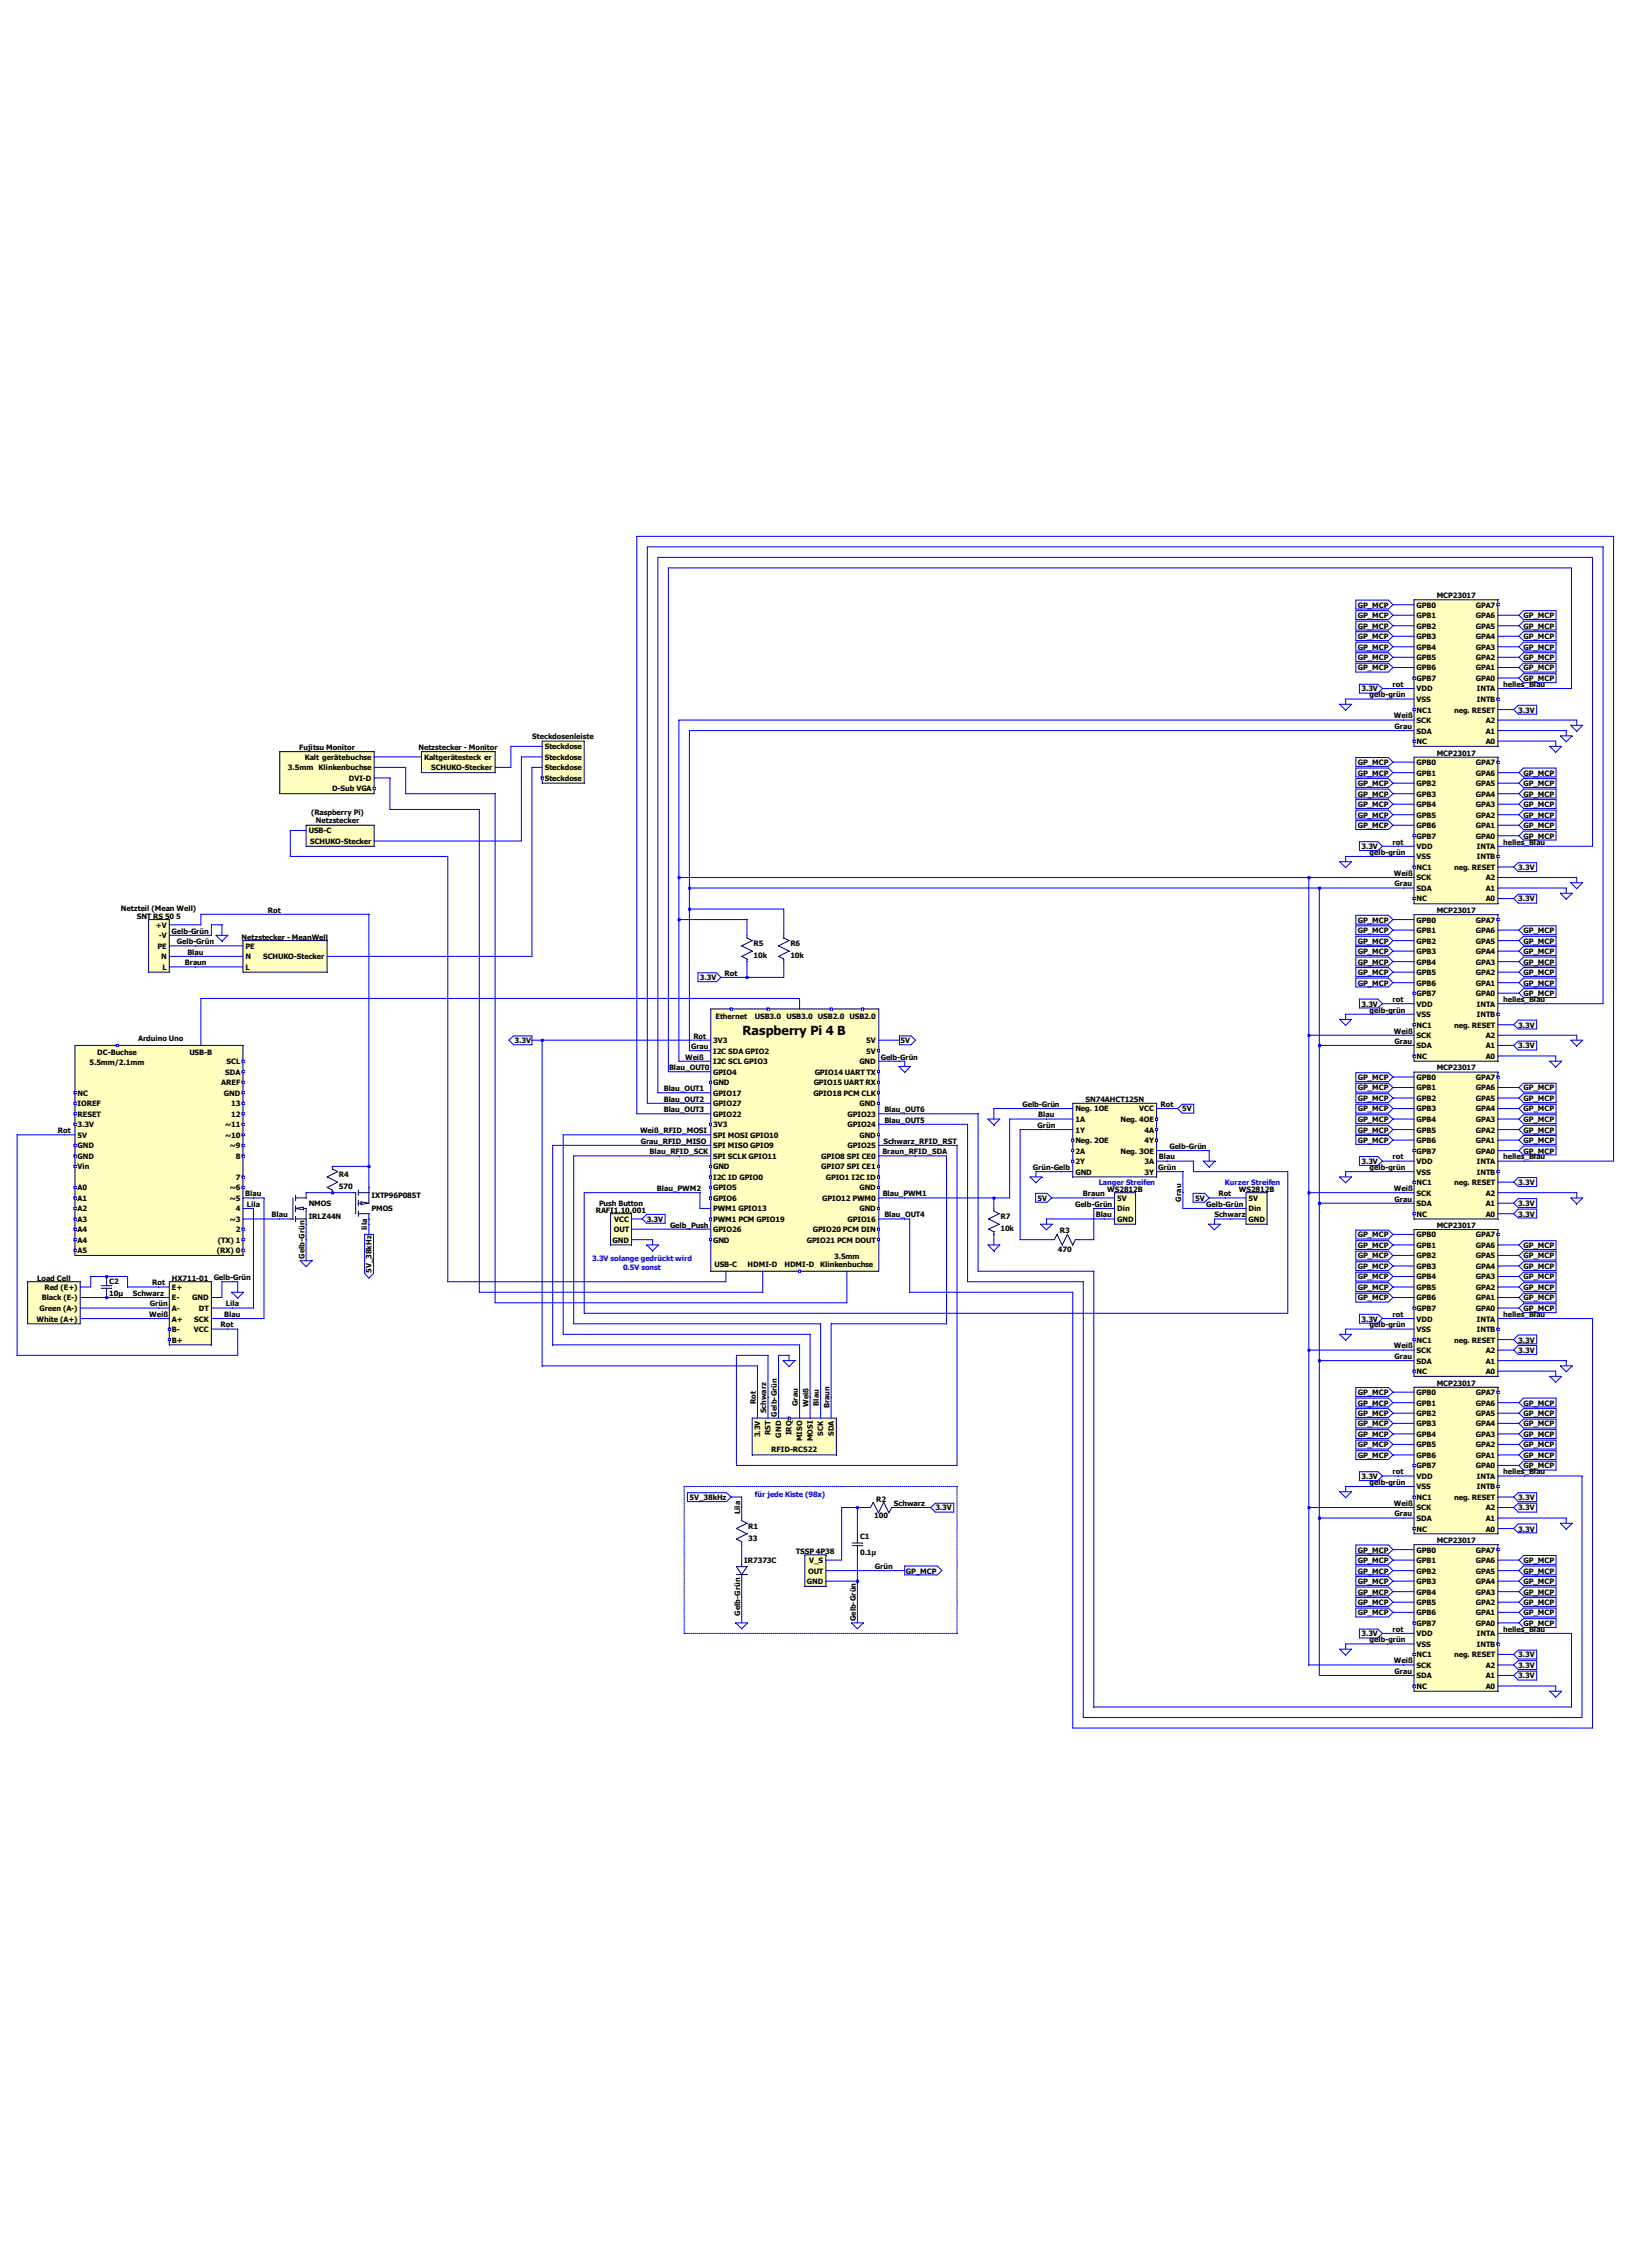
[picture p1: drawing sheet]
<svg xmlns="http://www.w3.org/2000/svg" width="210mm" height="292mm" viewBox="0 0 210 292" stroke-linecap="round" stroke-linejoin="round" font-family="sans-serif">
<defs><g id="words">
<text font-size="1.6" x="95.6" y="133.3">Raspberry Pi 4 B</text>
<g font-size=".9">
<text x="185" y="77">MCP23017</text>
<text x="174.8" y="78.3">GP_MCP</text>
<text x="174.8" y="79.6">GP_MCP</text>
<text x="174.8" y="81">GP_MCP</text>
<text x="174.8" y="82.3">GP_MCP</text>
<text x="174.8" y="83.7">GP_MCP</text>
<text x="182.4" y="78.3">GPB0</text>
<text x="182.4" y="79.6">GPB1</text>
<text x="182.4" y="81">GPB2</text>
<text x="182.4" y="82.3">GPB3</text>
<text x="182.4" y="83.7">GPB4</text>
<text x="190" y="83.7">GPA3</text>
<text x="190" y="82.3">GPA4</text>
<text x="190" y="81">GPA5</text>
<text x="190" y="79.6">GPA6</text>
<text x="190" y="78.3">GPA7</text>
<text x="196.2" y="79.6">GP_MCP</text>
<text x="196.2" y="81">GP_MCP</text>
<text x="196.2" y="82.3">GP_MCP</text>
<text x="196.2" y="83.7">GP_MCP</text>
<text x="174.8" y="85">GP_MCP</text>
<text x="174.8" y="86.4">GP_MCP</text>
<text x="175.3" y="89.1">3.3V</text>
<text x="176.4" y="89.8">gelb-grün</text>
<text x="179.3" y="88.5">rot</text>
<text x="182.4" y="85">GPB5</text>
<text x="182.4" y="86.4">GPB6</text>
<text x="182.4" y="87.7">GPB7</text>
<text x="182.4" y="89.1">VDD</text>
<text x="190" y="87.7">GPA0</text>
<text x="190" y="86.4">GPA1</text>
<text x="190" y="85">GPA2</text>
<text x="190.2" y="89.1">INTA</text>
<text x="193.5" y="88.5">helles_Blau</text>
<text x="196.2" y="85">GP_MCP</text>
<text x="196.2" y="86.4">GP_MCP</text>
<text x="196.2" y="87.7">GP_MCP</text>
<text x="68.5" y="95.2">Steckdosenleiste</text>
<text x="179.5" y="92.5">Weiß</text>
<text x="179.6" y="93.9">Grau</text>
<text x="182.4" y="90.4">VSS</text>
<text x="182.4" y="91.8">NC1</text>
<text x="182.4" y="93.1">SCK</text>
<text x="182.4" y="94.5">SDA</text>
<text x="182.4" y="95.8">NC</text>
<text x="187.2" y="91.8">neg. RESET</text>
<text x="190.2" y="90.4">INTB</text>
<text x="191.3" y="94.5">A1</text>
<text x="191.3" y="93.1">A2</text>
<text x="191.3" y="95.8">A0</text>
<text x="195.5" y="91.8">3.3V</text>
<text x="37.1" y="99.2">3.5mm</text>
<text x="38.5" y="96.6">Fujitsu Monitor</text>
<text x="39.2" y="97.9">Kalt gerätebuchse</text>
<text x="41" y="99.2">Klinkenbuchse</text>
<text x="42.8" y="101.9">D-Sub VGA</text>
<text x="44.9" y="100.6">DVI-D</text>
<text x="53.9" y="96.6">Netzstecker - Monitor</text>
<text x="54.6" y="97.9">Kaltgerätesteck er</text>
<text x="55.5" y="99.2">SCHUKO-Stecker</text>
<text x="70.1" y="97.9">Steckdose</text>
<text x="70.1" y="99.2">Steckdose</text>
<text x="70.1" y="100.6">Steckdose</text>
<text x="70.1" y="96.5">Steckdose</text>
<text x="174.8" y="98.6">GP_MCP</text>
<text x="174.8" y="99.9">GP_MCP</text>
<text x="174.8" y="101.3">GP_MCP</text>
<text x="182.4" y="98.6">GPB0</text>
<text x="182.4" y="99.9">GPB1</text>
<text x="182.4" y="101.3">GPB2</text>
<text x="185" y="97.3">MCP23017</text>
<text x="190" y="101.3">GPA5</text>
<text x="190" y="99.9">GPA6</text>
<text x="190" y="98.6">GPA7</text>
<text x="196.2" y="99.9">GP_MCP</text>
<text x="196.2" y="101.3">GP_MCP</text>
<text x="39.8" y="107.4">USB-C</text>
<text x="40" y="105">(Raspberry Pi)</text>
<text x="40.7" y="106">Netzstecker</text>
<text x="174.8" y="102.6">GP_MCP</text>
<text x="174.8" y="104">GP_MCP</text>
<text x="174.8" y="105.3">GP_MCP</text>
<text x="174.8" y="106.7">GP_MCP</text>
<text x="182.4" y="102.6">GPB3</text>
<text x="182.4" y="104">GPB4</text>
<text x="182.4" y="105.3">GPB5</text>
<text x="182.4" y="106.7">GPB6</text>
<text x="190" y="106.7">GPA1</text>
<text x="190" y="105.3">GPA2</text>
<text x="190" y="104">GPA3</text>
<text x="190" y="102.6">GPA4</text>
<text x="196.2" y="102.6">GP_MCP</text>
<text x="196.2" y="104">GP_MCP</text>
<text x="196.2" y="105.3">GP_MCP</text>
<text x="196.2" y="106.7">GP_MCP</text>
<text x="39.9" y="108.7">SCHUKO-Stecker</text>
<text x="175.3" y="109.4">3.3V</text>
<text x="176.4" y="110.1">gelb-grün</text>
<text x="179.3" y="108.8">rot</text>
<text x="179.5" y="112.8">Weiß</text>
<text x="182.4" y="108">GPB7</text>
<text x="182.4" y="109.4">VDD</text>
<text x="182.4" y="110.7">VSS</text>
<text x="182.4" y="112.1">NC1</text>
<text x="182.4" y="113.4">SCK</text>
<text x="187.2" y="112.1">neg. RESET</text>
<text x="190" y="108">GPA0</text>
<text x="190.2" y="110.7">INTB</text>
<text x="190.2" y="109.4">INTA</text>
<text x="191.3" y="113.4">A2</text>
<text x="193.5" y="108.8">helles_Blau</text>
<text x="195.5" y="112.1">3.3V</text>
<text x="196.2" y="108">GP_MCP</text>
<text x="15.6" y="117.3">Netzteil (Mean Well)</text>
<text x="17.6" y="118.4">SNT RS 50 5</text>
<text x="20.1" y="119.5">+V</text>
<text x="34.5" y="117.6">Rot</text>
<text x="174.8" y="118.8">GP_MCP</text>
<text x="179.6" y="114.2">Grau</text>
<text x="182.4" y="114.8">SDA</text>
<text x="182.4" y="116.1">NC</text>
<text x="182.4" y="118.8">GPB0</text>
<text x="185" y="117.6">MCP23017</text>
<text x="190" y="118.8">GPA7</text>
<text x="191.3" y="114.8">A1</text>
<text x="191.3" y="116.1">A0</text>
<text x="195.5" y="116.1">3.3V</text>
<text x="20.3" y="122.2">PE</text>
<text x="20.4" y="120.9">-V</text>
<text x="20.7" y="123.6">N</text>
<text x="20.9" y="124.9">L</text>
<text x="22.1" y="120.3">Gelb-Grün</text>
<text x="22.8" y="121.6">Gelb-Grün</text>
<text x="23.8" y="124.3">Braun</text>
<text x="24.1" y="123">Blau</text>
<text x="31.1" y="121.1">Netzstecker - MeanWell</text>
<text x="31.6" y="122.2">PE</text>
<text x="31.6" y="123.6">N</text>
<text x="31.6" y="124.9">L</text>
<text x="33.9" y="123.6">SCHUKO-Stecker</text>
<text x="93.3" y="125.7">Rot</text>
<text x="97" y="121.9">R5</text>
<text x="97" y="123.4">10k</text>
<text x="101.8" y="121.9">R6</text>
<text x="101.8" y="123.4">10k</text>
<text x="174.8" y="120.2">GP_MCP</text>
<text x="174.8" y="121.5">GP_MCP</text>
<text x="174.8" y="122.9">GP_MCP</text>
<text x="174.8" y="124.2">GP_MCP</text>
<text x="174.8" y="125.6">GP_MCP</text>
<text x="182.4" y="120.2">GPB1</text>
<text x="182.4" y="121.5">GPB2</text>
<text x="182.4" y="122.9">GPB3</text>
<text x="182.4" y="124.2">GPB4</text>
<text x="182.4" y="125.6">GPB5</text>
<text x="190" y="125.6">GPA2</text>
<text x="190" y="124.2">GPA3</text>
<text x="190" y="122.9">GPA4</text>
<text x="190" y="121.5">GPA5</text>
<text x="190" y="120.2">GPA6</text>
<text x="196.2" y="120.2">GP_MCP</text>
<text x="196.2" y="121.5">GP_MCP</text>
<text x="196.2" y="122.9">GP_MCP</text>
<text x="196.2" y="124.2">GP_MCP</text>
<text x="196.2" y="125.6">GP_MCP</text>
<text x="90.1" y="126.3">3.3V</text>
<text x="92.1" y="131.2">Ethernet</text>
<text x="97.2" y="131.2">USB3.0</text>
<text x="101.3" y="131.2">USB3.0</text>
<text x="105.3" y="131.2">USB2.0</text>
<text x="109.4" y="131.2">USB2.0</text>
<text x="174.8" y="127">GP_MCP</text>
<text x="175.3" y="129.7">3.3V</text>
<text x="176.4" y="130.4">gelb-grün</text>
<text x="179.3" y="129.1">rot</text>
<text x="182.4" y="127">GPB6</text>
<text x="182.4" y="128.3">GPB7</text>
<text x="182.4" y="129.7">VDD</text>
<text x="182.4" y="131">VSS</text>
<text x="190" y="128.3">GPA0</text>
<text x="190" y="127">GPA1</text>
<text x="190.2" y="131">INTB</text>
<text x="190.2" y="129.7">INTA</text>
<text x="193.5" y="129.1">helles_Blau</text>
<text x="196.2" y="127">GP_MCP</text>
<text x="196.2" y="128.3">GP_MCP</text>
<text x="11.5" y="137.1">5.5mm/2.1mm</text>
<text x="12.5" y="135.9">DC-Buchse</text>
<text x="17.8" y="134.1">Arduino Uno</text>
<text x="24.4" y="135.9">USB-B</text>
<text x="29.2" y="137.1">SCL</text>
<text x="66.3" y="134.4">3.3V</text>
<text x="86.1" y="137.8">Blau_OUT0</text>
<text x="88.2" y="136.5">Weiß</text>
<text x="89" y="135.1">Grau</text>
<text x="89.3" y="133.8">Rot</text>
<text x="91.8" y="134.4">3V3</text>
<text x="91.8" y="135.7">I2C SDA GPIO2</text>
<text x="91.8" y="137.1">I2C SCL GPIO3</text>
<text x="110.7" y="137.1">GND</text>
<text x="111.5" y="135.7">5V</text>
<text x="111.6" y="134.4">5V</text>
<text x="113.4" y="136.5">Gelb-Grün</text>
<text x="116" y="134.4">5V</text>
<text x="179.5" y="133.1">Weiß</text>
<text x="179.6" y="134.5">Grau</text>
<text x="182.4" y="132.4">NC1</text>
<text x="182.4" y="133.7">SCK</text>
<text x="182.4" y="135">SDA</text>
<text x="182.4" y="136.4">NC</text>
<text x="185" y="137.9">MCP23017</text>
<text x="187.2" y="132.4">neg. RESET</text>
<text x="191.3" y="135">A1</text>
<text x="191.3" y="133.7">A2</text>
<text x="191.3" y="136.4">A0</text>
<text x="195.5" y="135">3.3V</text>
<text x="195.5" y="132.4">3.3V</text>
<text x="10" y="141.1">NC</text>
<text x="10" y="142.5">IOREF</text>
<text x="10" y="143.8">RESET</text>
<text x="28.5" y="139.8">AREF</text>
<text x="28.8" y="141.1">GND</text>
<text x="29" y="138.4">SDA</text>
<text x="29.8" y="142.5">13</text>
<text x="29.8" y="143.8">12</text>
<text x="85.5" y="140.5">Blau_OUT1</text>
<text x="85.5" y="141.9">Blau_OUT2</text>
<text x="85.5" y="143.3">Blau_OUT3</text>
<text x="91.8" y="138.4">GPIO4</text>
<text x="91.8" y="139.8">GND</text>
<text x="91.8" y="141.1">GPIO17</text>
<text x="91.8" y="142.5">GPIO27</text>
<text x="91.8" y="143.8">GPIO22</text>
<text x="104.7" y="141.1">GPIO18 PCM CLK</text>
<text x="104.8" y="139.8">GPIO15 UART RX</text>
<text x="104.9" y="138.4">GPIO14 UART TX</text>
<text x="109.1" y="143.8">GPIO23</text>
<text x="110.7" y="142.5">GND</text>
<text x="113.9" y="143.3">Blau_OUT6</text>
<text x="131.7" y="142.6">Gelb-Grün</text>
<text x="133.7" y="143.9">Blau</text>
<text x="138.5" y="143.2">Neg. 1OE</text>
<text x="139.8" y="141.9">SN74AHCT125N</text>
<text x="146.7" y="143.2">VCC</text>
<text x="149.4" y="142.6">Rot</text>
<text x="152.2" y="143.2">5V</text>
<text x="174.8" y="139.1">GP_MCP</text>
<text x="174.8" y="140.5">GP_MCP</text>
<text x="174.8" y="141.8">GP_MCP</text>
<text x="174.8" y="143.2">GP_MCP</text>
<text x="182.4" y="139.1">GPB0</text>
<text x="182.4" y="140.5">GPB1</text>
<text x="182.4" y="141.8">GPB2</text>
<text x="182.4" y="143.2">GPB3</text>
<text x="190" y="143.2">GPA4</text>
<text x="190" y="141.8">GPA5</text>
<text x="190" y="140.5">GPA6</text>
<text x="190" y="139.1">GPA7</text>
<text x="196.2" y="140.5">GP_MCP</text>
<text x="196.2" y="141.8">GP_MCP</text>
<text x="196.2" y="143.2">GP_MCP</text>
<text x="7.5" y="146">Rot</text>
<text x="10" y="145.2">3.3V</text>
<text x="10" y="146.6">5V</text>
<text x="10" y="147.9">GND</text>
<text x="10" y="149.3">GND</text>
<text x="29" y="145.2">~11</text>
<text x="29" y="146.6">~10</text>
<text x="29.6" y="147.9">~9</text>
<text x="30.4" y="149.3">8</text>
<text x="82.4" y="146">Weiß_RFID_MOSI</text>
<text x="82.5" y="147.3">Grau_RFID_MISO</text>
<text x="83.7" y="148.7">Blau_RFID_SCK</text>
<text x="91.8" y="145.2">3V3</text>
<text x="91.8" y="146.6">SPI MOSI GPIO10</text>
<text x="91.8" y="147.9">SPI MISO GPIO9</text>
<text x="91.8" y="149.3">SPI SCLK GPIO11</text>
<text x="105.8" y="149.3">GPIO8 SPI CE0</text>
<text x="109.1" y="147.9">GPIO25</text>
<text x="109.1" y="145.2">GPIO24</text>
<text x="110.7" y="146.6">GND</text>
<text x="113.6" y="148.7">Braun_RFID_SDA</text>
<text x="113.7" y="147.3">Schwarz_RFID_RST</text>
<text x="113.9" y="144.6">Blau_OUT5</text>
<text x="133.6" y="145.3">Grün</text>
<text x="138.5" y="144.5">1A</text>
<text x="138.5" y="145.9">1Y</text>
<text x="138.5" y="147.2">Neg. 2OE</text>
<text x="138.5" y="148.6">2A</text>
<text x="138.5" y="149.9">2Y</text>
<text x="144.3" y="148.6">Neg. 3OE</text>
<text x="144.3" y="144.5">Neg. 4OE</text>
<text x="147.4" y="149.9">3A</text>
<text x="147.4" y="147.2">4Y</text>
<text x="147.4" y="145.9">4A</text>
<text x="149.2" y="149.4">Blau</text>
<text x="150.6" y="148">Gelb-Grün</text>
<text x="174.8" y="144.5">GP_MCP</text>
<text x="174.8" y="145.9">GP_MCP</text>
<text x="174.8" y="147.2">GP_MCP</text>
<text x="175.3" y="149.9">3.3V</text>
<text x="179.3" y="149.4">rot</text>
<text x="182.4" y="144.5">GPB4</text>
<text x="182.4" y="145.9">GPB5</text>
<text x="182.4" y="147.2">GPB6</text>
<text x="182.4" y="148.6">GPB7</text>
<text x="182.4" y="149.9">VDD</text>
<text x="190" y="148.6">GPA0</text>
<text x="190" y="147.2">GPA1</text>
<text x="190" y="145.9">GPA2</text>
<text x="190" y="144.5">GPA3</text>
<text x="190.2" y="149.9">INTA</text>
<text x="193.5" y="149.4">helles_Blau</text>
<text x="196.2" y="144.5">GP_MCP</text>
<text x="196.2" y="145.9">GP_MCP</text>
<text x="196.2" y="147.2">GP_MCP</text>
<text x="196.2" y="148.6">GP_MCP</text>
<text x="10" y="150.6">Vin</text>
<text x="10" y="153.3">A0</text>
<text x="10" y="154.7">A1</text>
<text x="29.6" y="153.3">~6</text>
<text x="29.6" y="154.7">~5</text>
<text x="30.4" y="152">7</text>
<text x="31.6" y="154.1">Blau</text>
<text x="31.8" y="155.4">Lila</text>
<text x="39.8" y="155.4">NMOS</text>
<text x="43.6" y="151.6">R4</text>
<text x="43.6" y="153.2">570</text>
<text x="47.8" y="154.3">IXTP96P085T</text>
<text x="77.1" y="155.4">Push Button</text>
<text x="84.6" y="153.4">Blau_PWM2</text>
<text x="91.8" y="150.6">GND</text>
<text x="91.8" y="152">I2C ID GPIO0</text>
<text x="91.8" y="153.3">GPIO5</text>
<text x="91.8" y="154.7">GPIO6</text>
<text x="105.7" y="150.6">GPIO7 SPI CE1</text>
<text x="105.9" y="154.7">GPIO12 PWM0</text>
<text x="106.3" y="152">GPIO1 I2C ID</text>
<text x="110.7" y="153.3">GND</text>
<text x="113.7" y="154.1">Blau_PWM1</text>
<text x="133" y="150.7">Grün-Gelb</text>
<text x="133.6" y="154.7">5V</text>
<text x="138.4" y="155.4">Gelb-Grün</text>
<text x="138.5" y="151.3">GND</text>
<text x="139.4" y="154.1">Braun</text>
<text x="142.6" y="153.5">WS2812B</text>
<text x="143.8" y="154.7">5V</text>
<text x="147.4" y="151.3">3Y</text>
<text x="149.1" y="150.7">Grün</text>
<text x="152.1" y="154.8" transform="rotate(-90 152.1 154.8)">Grau</text>
<text x="153.9" y="154.7">5V</text>
<text x="155.3" y="155.4">Gelb-Grün</text>
<text x="156.9" y="154.1">Rot</text>
<text x="159.5" y="153.5">WS2812B</text>
<text x="160.8" y="154.7">5V</text>
<text x="176.4" y="150.7">gelb-grün</text>
<text x="179.5" y="153.4">Weiß</text>
<text x="179.6" y="154.8">Grau</text>
<text x="182.4" y="151.3">VSS</text>
<text x="182.4" y="152.7">NC1</text>
<text x="182.4" y="154">SCK</text>
<text x="182.4" y="155.4">SDA</text>
<text x="187.2" y="152.7">neg. RESET</text>
<text x="190.2" y="151.3">INTB</text>
<text x="191.3" y="155.4">A1</text>
<text x="191.3" y="154">A2</text>
<text x="195.5" y="155.4">3.3V</text>
<text x="195.5" y="152.7">3.3V</text>
<text x="10" y="156">A2</text>
<text x="10" y="157.4">A3</text>
<text x="10" y="158.7">A4</text>
<text x="10" y="160.1">A4</text>
<text x="10" y="161.4">A5</text>
<text x="27.9" y="161.4">(RX) 0</text>
<text x="28.1" y="160.1">(TX) 1</text>
<text x="29.6" y="157.4">~3</text>
<text x="30.4" y="156">4</text>
<text x="30.4" y="158.7">2</text>
<text x="35" y="156.8">Blau</text>
<text x="39.8" y="157.1">IRLZ44N</text>
<text x="47.3" y="158.4" transform="rotate(-90 47.3 158.4)">lila</text>
<text x="47.8" y="156">PMOS</text>
<text x="76.7" y="156.3">RAFI1.10.001</text>
<text x="78.9" y="160.1">GND</text>
<text x="79" y="158.7">OUT</text>
<text x="79.1" y="157.4">VCC</text>
<text x="83.3" y="157.4">3.3V</text>
<text x="86.3" y="158.1">Gelb_Push</text>
<text x="91.8" y="156">PWM1 GPIO13</text>
<text x="91.8" y="157.4">PWM1 PCM GPIO19</text>
<text x="91.8" y="158.7">GPIO26</text>
<text x="91.8" y="160.1">GND</text>
<text x="103.9" y="160.1">GPIO21 PCM DOUT</text>
<text x="104.6" y="158.7">GPIO20 PCM DIN</text>
<text x="109.1" y="157.4">GPIO16</text>
<text x="110.7" y="156">GND</text>
<text x="113.9" y="156.8">Blau_OUT4</text>
<text x="128.8" y="157.1">R7</text>
<text x="128.8" y="158.5">10k</text>
<text x="136.2" y="161.3">470</text>
<text x="136.5" y="158.8">R3</text>
<text x="141.1" y="156.8">Blau</text>
<text x="143.8" y="156">Din</text>
<text x="143.8" y="157.4">GND</text>
<text x="156.4" y="156.8">Schwarz</text>
<text x="160.8" y="156">Din</text>
<text x="160.8" y="157.4">GND</text>
<text x="174.8" y="159.4">GP_MCP</text>
<text x="174.8" y="160.7">GP_MCP</text>
<text x="182.4" y="156.7">NC</text>
<text x="182.4" y="159.4">GPB0</text>
<text x="182.4" y="160.7">GPB1</text>
<text x="185" y="158.2">MCP23017</text>
<text x="190" y="160.7">GPA6</text>
<text x="190" y="159.4">GPA7</text>
<text x="191.3" y="156.7">A0</text>
<text x="195.5" y="156.7">3.3V</text>
<text x="196.2" y="160.7">GP_MCP</text>
<text x="4.8" y="165">Load Cell</text>
<text x="5.4" y="167.5">Black (E-)</text>
<text x="5.7" y="166.2">Red (E+)</text>
<text x="14.1" y="165.4">C2</text>
<text x="14.1" y="166.9">10µ</text>
<text x="17.1" y="166.9">Schwarz</text>
<text x="19.6" y="165.6">Rot</text>
<text x="22.1" y="165.1">HX711-01</text>
<text x="22.1" y="166.2">E+</text>
<text x="22.1" y="167.5">E-</text>
<text x="24.8" y="167.5">GND</text>
<text x="27.5" y="164.9">Gelb-Grün</text>
<text x="39.2" y="162.1" transform="rotate(-90 39.2 162.1)">Gelb-Grün</text>
<text x="47.8" y="164" transform="rotate(-90 47.8 164)">5V_38kHz</text>
<text x="92" y="163.2">USB-C</text>
<text x="96.3" y="163.2">HDMI-D</text>
<text x="101" y="163.2">HDMI-D</text>
<text x="105.6" y="163.2">Klinkenbuchse</text>
<text x="107.4" y="162.2">3.5mm</text>
<text x="174.8" y="162.1">GP_MCP</text>
<text x="174.8" y="163.4">GP_MCP</text>
<text x="174.8" y="164.8">GP_MCP</text>
<text x="174.8" y="166.2">GP_MCP</text>
<text x="174.8" y="167.5">GP_MCP</text>
<text x="182.4" y="162.1">GPB2</text>
<text x="182.4" y="163.4">GPB3</text>
<text x="182.4" y="164.8">GPB4</text>
<text x="182.4" y="166.2">GPB5</text>
<text x="182.4" y="167.5">GPB6</text>
<text x="190" y="167.5">GPA1</text>
<text x="190" y="166.2">GPA2</text>
<text x="190" y="164.8">GPA3</text>
<text x="190" y="163.4">GPA4</text>
<text x="190" y="162.1">GPA5</text>
<text x="196.2" y="162.1">GP_MCP</text>
<text x="196.2" y="163.4">GP_MCP</text>
<text x="196.2" y="164.8">GP_MCP</text>
<text x="196.2" y="166.2">GP_MCP</text>
<text x="196.2" y="167.5">GP_MCP</text>
<text x="4.7" y="170.2">White (A+)</text>
<text x="5.1" y="168.9">Green (A-)</text>
<text x="19.2" y="169.6">Weiß</text>
<text x="19.3" y="168.3">Grün</text>
<text x="22.1" y="168.9">A-</text>
<text x="22.1" y="170.2">A+</text>
<text x="22.1" y="171.6">B-</text>
<text x="22.1" y="172.9">B+</text>
<text x="25" y="171.6">VCC</text>
<text x="25" y="170.2">SCK</text>
<text x="25.6" y="168.9">DT</text>
<text x="28.4" y="171">Rot</text>
<text x="28.9" y="169.6">Blau</text>
<text x="29.1" y="168.3">Lila</text>
<text x="175.3" y="170.2">3.3V</text>
<text x="176.4" y="171">gelb-grün</text>
<text x="179.3" y="169.6">rot</text>
<text x="179.5" y="173.7">Weiß</text>
<text x="182.4" y="168.9">GPB7</text>
<text x="182.4" y="170.2">VDD</text>
<text x="182.4" y="171.6">VSS</text>
<text x="182.4" y="172.9">NC1</text>
<text x="187.2" y="172.9">neg. RESET</text>
<text x="190" y="168.9">GPA0</text>
<text x="190.2" y="171.6">INTB</text>
<text x="190.2" y="170.2">INTA</text>
<text x="193.5" y="169.6">helles_Blau</text>
<text x="195.5" y="172.9">3.3V</text>
<text x="196.2" y="168.9">GP_MCP</text>
<text x="174.8" y="179.7">GP_MCP</text>
<text x="179.6" y="175">Grau</text>
<text x="182.4" y="174.3">SCK</text>
<text x="182.4" y="175.6">SDA</text>
<text x="182.4" y="177">NC</text>
<text x="182.4" y="179.7">GPB0</text>
<text x="185" y="178.5">MCP23017</text>
<text x="190" y="179.7">GPA7</text>
<text x="191.3" y="175.6">A1</text>
<text x="191.3" y="174.3">A2</text>
<text x="191.3" y="177">A0</text>
<text x="195.5" y="174.3">3.3V</text>
<text x="97.3" y="180.9" transform="rotate(-90 97.3 180.9)">Rot</text>
<text x="97.9" y="185.1" transform="rotate(-90 97.9 185.1)">3.3V</text>
<text x="98.7" y="182" transform="rotate(-90 98.7 182)">Schwarz</text>
<text x="99.2" y="184.9" transform="rotate(-90 99.2 184.9)">RST</text>
<text x="100" y="182.5" transform="rotate(-90 100 182.5)">Gelb-Grün</text>
<text x="100.6" y="185.2" transform="rotate(-90 100.6 185.2)">GND</text>
<text x="101.9" y="184.9" transform="rotate(-90 101.9 184.9)">IRQ</text>
<text x="102.7" y="181.1" transform="rotate(-90 102.7 181.1)">Grau</text>
<text x="103.3" y="185.6" transform="rotate(-90 103.3 185.6)">MISO</text>
<text x="104.1" y="181.2" transform="rotate(-90 104.1 181.2)">Weiß</text>
<text x="104.6" y="185.6" transform="rotate(-90 104.6 185.6)">MOSI</text>
<text x="105.4" y="181.1" transform="rotate(-90 105.4 181.1)">Blau</text>
<text x="106" y="184.9" transform="rotate(-90 106 184.9)">SCK</text>
<text x="106.8" y="181.4" transform="rotate(-90 106.8 181.4)">Braun</text>
<text x="107.4" y="185" transform="rotate(-90 107.4 185)">SDA</text>
<text x="174.8" y="181.1">GP_MCP</text>
<text x="174.8" y="182.4">GP_MCP</text>
<text x="174.8" y="183.7">GP_MCP</text>
<text x="174.8" y="185.1">GP_MCP</text>
<text x="182.4" y="181.1">GPB1</text>
<text x="182.4" y="182.4">GPB2</text>
<text x="182.4" y="183.7">GPB3</text>
<text x="182.4" y="185.1">GPB4</text>
<text x="190" y="185.1">GPA3</text>
<text x="190" y="183.7">GPA4</text>
<text x="190" y="182.4">GPA5</text>
<text x="190" y="181.1">GPA6</text>
<text x="196.2" y="181.1">GP_MCP</text>
<text x="196.2" y="182.4">GP_MCP</text>
<text x="196.2" y="183.7">GP_MCP</text>
<text x="196.2" y="185.1">GP_MCP</text>
<text x="99.3" y="187.1">RFID-RC522</text>
<text x="174.8" y="186.4">GP_MCP</text>
<text x="174.8" y="187.8">GP_MCP</text>
<text x="175.3" y="190.5">3.3V</text>
<text x="176.4" y="191.3">gelb-grün</text>
<text x="179.3" y="189.9">rot</text>
<text x="182.4" y="186.4">GPB5</text>
<text x="182.4" y="187.8">GPB6</text>
<text x="182.4" y="189.1">GPB7</text>
<text x="182.4" y="190.5">VDD</text>
<text x="182.4" y="191.9">VSS</text>
<text x="190" y="189.1">GPA0</text>
<text x="190" y="187.8">GPA1</text>
<text x="190" y="186.4">GPA2</text>
<text x="190.2" y="191.9">INTB</text>
<text x="190.2" y="190.5">INTA</text>
<text x="193.5" y="189.9">helles_Blau</text>
<text x="196.2" y="186.4">GP_MCP</text>
<text x="196.2" y="187.8">GP_MCP</text>
<text x="196.2" y="189.1">GP_MCP</text>
<text x="88.8" y="193.2">5V_38kHz</text>
<text x="95.3" y="195" transform="rotate(-90 95.3 195)">Lila</text>
<text x="96.4" y="196.9">R1</text>
<text x="112.6" y="195.6">100</text>
<text x="112.8" y="193.5">R2</text>
<text x="115.1" y="194">Schwarz</text>
<text x="120.4" y="194.6">3.3V</text>
<text x="179.5" y="194">Weiß</text>
<text x="179.6" y="195.3">Grau</text>
<text x="182.4" y="193.2">NC1</text>
<text x="182.4" y="194.6">SCK</text>
<text x="182.4" y="195.9">SDA</text>
<text x="182.4" y="197.3">NC</text>
<text x="187.2" y="193.2">neg. RESET</text>
<text x="191.3" y="195.9">A1</text>
<text x="191.3" y="194.6">A2</text>
<text x="191.3" y="197.3">A0</text>
<text x="195.5" y="194.6">3.3V</text>
<text x="195.5" y="197.3">3.3V</text>
<text x="195.5" y="193.2">3.3V</text>
<text x="95.8" y="201.3">IR7373C</text>
<text x="96.4" y="198.5">33</text>
<text x="102.5" y="200.2">TSSP 4P38</text>
<text x="104.1" y="202.7">OUT</text>
<text x="104.2" y="201.3">V_S</text>
<text x="110.7" y="198.3">C1</text>
<text x="110.7" y="200.3">0.1µ</text>
<text x="112.6" y="202.1">Grün</text>
<text x="116.6" y="202.7">GP_MCP</text>
<text x="174.8" y="200">GP_MCP</text>
<text x="174.8" y="201.3">GP_MCP</text>
<text x="174.8" y="202.7">GP_MCP</text>
<text x="182.4" y="200">GPB0</text>
<text x="182.4" y="201.3">GPB1</text>
<text x="182.4" y="202.7">GPB2</text>
<text x="185" y="198.8">MCP23017</text>
<text x="190" y="202.7">GPA5</text>
<text x="190" y="201.3">GPA6</text>
<text x="190" y="200">GPA7</text>
<text x="196.2" y="201.3">GP_MCP</text>
<text x="196.2" y="202.7">GP_MCP</text>
<text x="95.3" y="208.2" transform="rotate(-90 95.3 208.2)">Gelb-Grün</text>
<text x="103.9" y="204">GND</text>
<text x="110.2" y="208.8" transform="rotate(-90 110.2 208.8)">Gelb-Grün</text>
<text x="174.8" y="204">GP_MCP</text>
<text x="174.8" y="205.4">GP_MCP</text>
<text x="174.8" y="206.8">GP_MCP</text>
<text x="174.8" y="208.1">GP_MCP</text>
<text x="182.4" y="204">GPB3</text>
<text x="182.4" y="205.4">GPB4</text>
<text x="182.4" y="206.8">GPB5</text>
<text x="182.4" y="208.1">GPB6</text>
<text x="182.4" y="209.4">GPB7</text>
<text x="190" y="209.4">GPA0</text>
<text x="190" y="208.1">GPA1</text>
<text x="190" y="206.8">GPA2</text>
<text x="190" y="205.4">GPA3</text>
<text x="190" y="204">GPA4</text>
<text x="196.2" y="204">GP_MCP</text>
<text x="196.2" y="205.4">GP_MCP</text>
<text x="196.2" y="206.8">GP_MCP</text>
<text x="196.2" y="208.1">GP_MCP</text>
<text x="196.2" y="209.4">GP_MCP</text>
<text x="175.3" y="210.8">3.3V</text>
<text x="176.4" y="211.5">gelb-grün</text>
<text x="179.3" y="210.2">rot</text>
<text x="179.5" y="214.2">Weiß</text>
<text x="179.6" y="215.6">Grau</text>
<text x="182.4" y="210.8">VDD</text>
<text x="182.4" y="212.1">VSS</text>
<text x="182.4" y="213.5">NC1</text>
<text x="182.4" y="214.8">SCK</text>
<text x="187.2" y="213.5">neg. RESET</text>
<text x="190.2" y="212.1">INTB</text>
<text x="190.2" y="210.8">INTA</text>
<text x="191.3" y="214.8">A2</text>
<text x="193.5" y="210.2">helles_Blau</text>
<text x="195.5" y="214.8">3.3V</text>
<text x="195.5" y="213.5">3.3V</text>
<text x="182.4" y="216.2">SDA</text>
<text x="182.4" y="217.6">NC</text>
<text x="191.3" y="216.2">A1</text>
<text x="191.3" y="217.6">A0</text>
<text x="195.5" y="216.2">3.3V</text>
</g>
<g font-size=".9" fill="#0000c8">
<text x="141.5" y="152.7">Langer Streifen</text>
<text x="157.7" y="152.7">Kurzer Streifen</text>
<text x="76.2" y="162.4">3.3V solange gedrückt wird</text>
<text x="80.2" y="163.6">0.5V sonst</text>
<text x="97.2" y="192.9">für jede Kiste (98x)</text>
</g>
</g></defs>
<path d="M182.1 77.3h10.8v18.8h-10.8z" fill="#ffffc0"/>
<path d="M182.1 96.1h10.8" fill="none" stroke="#00007f" stroke-width=".13"/>
<path d="M182.1 77.3v18.8" fill="none" stroke="#00007f" stroke-width=".13"/>
<path d="M182.1 77.3h10.8" fill="none" stroke="#00007f" stroke-width=".13"/>
<path d="M192.9 77.3v18.8" fill="none" stroke="#00007f" stroke-width=".13"/>
<path d="M181.9 87.2h.3" fill="none" stroke="#00f" stroke-width=".13"/>
<path d="M182.2 87.2v.3" fill="none" stroke="#00f" stroke-width=".13"/>
<path d="M181.9 87.5h.3" fill="none" stroke="#00f" stroke-width=".13"/>
<path d="M181.9 87.2v.3" fill="none" stroke="#00f" stroke-width=".13"/>
<path d="M181.9 91.3h.3" fill="none" stroke="#00f" stroke-width=".13"/>
<path d="M182.2 91.3v.2" fill="none" stroke="#00f" stroke-width=".13"/>
<path d="M181.9 91.5h.3" fill="none" stroke="#00f" stroke-width=".13"/>
<path d="M181.9 91.3v.2" fill="none" stroke="#00f" stroke-width=".13"/>
<path d="M181.9 95.3h.3" fill="none" stroke="#00f" stroke-width=".13"/>
<path d="M182.2 95.3v.3" fill="none" stroke="#00f" stroke-width=".13"/>
<path d="M181.9 95.6h.3" fill="none" stroke="#00f" stroke-width=".13"/>
<path d="M181.9 95.3v.3" fill="none" stroke="#00f" stroke-width=".13"/>
<path d="M192.7 89.9h.3" fill="none" stroke="#00f" stroke-width=".13"/>
<path d="M193 89.9v.3" fill="none" stroke="#00f" stroke-width=".13"/>
<path d="M192.7 90.2h.3" fill="none" stroke="#00f" stroke-width=".13"/>
<path d="M192.7 89.9v.3" fill="none" stroke="#00f" stroke-width=".13"/>
<path d="M192.7 77.8h.3" fill="none" stroke="#00f" stroke-width=".13"/>
<path d="M193 77.8v.2" fill="none" stroke="#00f" stroke-width=".13"/>
<path d="M192.7 78h.3" fill="none" stroke="#00f" stroke-width=".13"/>
<path d="M192.7 77.8v.2" fill="none" stroke="#00f" stroke-width=".13"/>
<path d="M182.1 97.5h10.8v18.9h-10.8z" fill="#ffffc0"/>
<path d="M182.1 116.4h10.8" fill="none" stroke="#00007f" stroke-width=".13"/>
<path d="M182.1 97.5v18.9" fill="none" stroke="#00007f" stroke-width=".13"/>
<path d="M182.1 97.5h10.8" fill="none" stroke="#00007f" stroke-width=".13"/>
<path d="M192.9 97.5v18.9" fill="none" stroke="#00007f" stroke-width=".13"/>
<path d="M181.9 107.5h.3" fill="none" stroke="#00f" stroke-width=".13"/>
<path d="M182.2 107.5v.3" fill="none" stroke="#00f" stroke-width=".13"/>
<path d="M181.9 107.8h.3" fill="none" stroke="#00f" stroke-width=".13"/>
<path d="M181.9 107.5v.3" fill="none" stroke="#00f" stroke-width=".13"/>
<path d="M181.9 111.5h.3" fill="none" stroke="#00f" stroke-width=".13"/>
<path d="M182.2 111.5v.3" fill="none" stroke="#00f" stroke-width=".13"/>
<path d="M181.9 111.8h.3" fill="none" stroke="#00f" stroke-width=".13"/>
<path d="M181.9 111.5v.3" fill="none" stroke="#00f" stroke-width=".13"/>
<path d="M181.9 115.6h.3" fill="none" stroke="#00f" stroke-width=".13"/>
<path d="M182.2 115.6v.3" fill="none" stroke="#00f" stroke-width=".13"/>
<path d="M181.9 115.9h.3" fill="none" stroke="#00f" stroke-width=".13"/>
<path d="M181.9 115.6v.3" fill="none" stroke="#00f" stroke-width=".13"/>
<path d="M192.7 110.2h.3" fill="none" stroke="#00f" stroke-width=".13"/>
<path d="M193 110.2v.2" fill="none" stroke="#00f" stroke-width=".13"/>
<path d="M192.7 110.4h.3" fill="none" stroke="#00f" stroke-width=".13"/>
<path d="M192.7 110.2v.2" fill="none" stroke="#00f" stroke-width=".13"/>
<path d="M192.7 98h.3" fill="none" stroke="#00f" stroke-width=".13"/>
<path d="M193 98v.3" fill="none" stroke="#00f" stroke-width=".13"/>
<path d="M192.7 98.3h.3" fill="none" stroke="#00f" stroke-width=".13"/>
<path d="M192.7 98v.3" fill="none" stroke="#00f" stroke-width=".13"/>
<path d="M182.1 117.8h10.8v18.9h-10.8z" fill="#ffffc0"/>
<path d="M182.1 136.7h10.8" fill="none" stroke="#00007f" stroke-width=".13"/>
<path d="M182.1 117.8v18.9" fill="none" stroke="#00007f" stroke-width=".13"/>
<path d="M182.1 117.8h10.8" fill="none" stroke="#00007f" stroke-width=".13"/>
<path d="M192.9 117.8v18.9" fill="none" stroke="#00007f" stroke-width=".13"/>
<path d="M181.9 127.8h.3" fill="none" stroke="#00f" stroke-width=".13"/>
<path d="M182.2 127.8v.3" fill="none" stroke="#00f" stroke-width=".13"/>
<path d="M181.9 128.1h.3" fill="none" stroke="#00f" stroke-width=".13"/>
<path d="M181.9 127.8v.3" fill="none" stroke="#00f" stroke-width=".13"/>
<path d="M181.9 131.9h.3" fill="none" stroke="#00f" stroke-width=".13"/>
<path d="M182.2 131.9v.2" fill="none" stroke="#00f" stroke-width=".13"/>
<path d="M181.9 132.1h.3" fill="none" stroke="#00f" stroke-width=".13"/>
<path d="M181.9 131.9v.2" fill="none" stroke="#00f" stroke-width=".13"/>
<path d="M181.9 135.9h.3" fill="none" stroke="#00f" stroke-width=".13"/>
<path d="M182.2 135.9v.2" fill="none" stroke="#00f" stroke-width=".13"/>
<path d="M181.9 136.1h.3" fill="none" stroke="#00f" stroke-width=".13"/>
<path d="M181.9 135.9v.2" fill="none" stroke="#00f" stroke-width=".13"/>
<path d="M192.7 130.5h.3" fill="none" stroke="#00f" stroke-width=".13"/>
<path d="M193 130.5v.3" fill="none" stroke="#00f" stroke-width=".13"/>
<path d="M192.7 130.8h.3" fill="none" stroke="#00f" stroke-width=".13"/>
<path d="M192.7 130.5v.3" fill="none" stroke="#00f" stroke-width=".13"/>
<path d="M192.7 118.3h.3" fill="none" stroke="#00f" stroke-width=".13"/>
<path d="M193 118.3v.3" fill="none" stroke="#00f" stroke-width=".13"/>
<path d="M192.7 118.6h.3" fill="none" stroke="#00f" stroke-width=".13"/>
<path d="M192.7 118.3v.3" fill="none" stroke="#00f" stroke-width=".13"/>
<path d="M182.1 138.1h10.8v18.9h-10.8z" fill="#ffffc0"/>
<path d="M182.1 157h10.8" fill="none" stroke="#00007f" stroke-width=".13"/>
<path d="M182.1 138.1v18.9" fill="none" stroke="#00007f" stroke-width=".13"/>
<path d="M182.1 138.1h10.8" fill="none" stroke="#00007f" stroke-width=".13"/>
<path d="M192.9 138.1v18.9" fill="none" stroke="#00007f" stroke-width=".13"/>
<path d="M181.9 148.1h.3" fill="none" stroke="#00f" stroke-width=".13"/>
<path d="M182.2 148.1v.2" fill="none" stroke="#00f" stroke-width=".13"/>
<path d="M181.9 148.3h.3" fill="none" stroke="#00f" stroke-width=".13"/>
<path d="M181.9 148.1v.2" fill="none" stroke="#00f" stroke-width=".13"/>
<path d="M181.9 152.1h.3" fill="none" stroke="#00f" stroke-width=".13"/>
<path d="M182.2 152.1v.3" fill="none" stroke="#00f" stroke-width=".13"/>
<path d="M181.9 152.4h.3" fill="none" stroke="#00f" stroke-width=".13"/>
<path d="M181.9 152.1v.3" fill="none" stroke="#00f" stroke-width=".13"/>
<path d="M181.9 156.2h.3" fill="none" stroke="#00f" stroke-width=".13"/>
<path d="M182.2 156.2v.3" fill="none" stroke="#00f" stroke-width=".13"/>
<path d="M181.9 156.5h.3" fill="none" stroke="#00f" stroke-width=".13"/>
<path d="M181.9 156.2v.3" fill="none" stroke="#00f" stroke-width=".13"/>
<path d="M192.7 150.8h.3" fill="none" stroke="#00f" stroke-width=".13"/>
<path d="M193 150.8v.2" fill="none" stroke="#00f" stroke-width=".13"/>
<path d="M192.7 151h.3" fill="none" stroke="#00f" stroke-width=".13"/>
<path d="M192.7 150.8v.2" fill="none" stroke="#00f" stroke-width=".13"/>
<path d="M192.7 138.6h.3" fill="none" stroke="#00f" stroke-width=".13"/>
<path d="M193 138.6v.3" fill="none" stroke="#00f" stroke-width=".13"/>
<path d="M192.7 138.9h.3" fill="none" stroke="#00f" stroke-width=".13"/>
<path d="M192.7 138.6v.3" fill="none" stroke="#00f" stroke-width=".13"/>
<path d="M182.1 158.4h10.8v18.9h-10.8z" fill="#ffffc0"/>
<path d="M182.1 177.3h10.8" fill="none" stroke="#00007f" stroke-width=".13"/>
<path d="M182.1 158.4v18.9" fill="none" stroke="#00007f" stroke-width=".13"/>
<path d="M182.1 158.4h10.8" fill="none" stroke="#00007f" stroke-width=".13"/>
<path d="M192.9 158.4v18.9" fill="none" stroke="#00007f" stroke-width=".13"/>
<path d="M181.9 168.4h.3" fill="none" stroke="#00f" stroke-width=".13"/>
<path d="M182.2 168.4v.2" fill="none" stroke="#00f" stroke-width=".13"/>
<path d="M181.9 168.6h.3" fill="none" stroke="#00f" stroke-width=".13"/>
<path d="M181.9 168.4v.2" fill="none" stroke="#00f" stroke-width=".13"/>
<path d="M181.9 172.4h.3" fill="none" stroke="#00f" stroke-width=".13"/>
<path d="M182.2 172.4v.3" fill="none" stroke="#00f" stroke-width=".13"/>
<path d="M181.9 172.7h.3" fill="none" stroke="#00f" stroke-width=".13"/>
<path d="M181.9 172.4v.3" fill="none" stroke="#00f" stroke-width=".13"/>
<path d="M181.9 176.5h.3" fill="none" stroke="#00f" stroke-width=".13"/>
<path d="M182.2 176.5v.2" fill="none" stroke="#00f" stroke-width=".13"/>
<path d="M181.9 176.7h.3" fill="none" stroke="#00f" stroke-width=".13"/>
<path d="M181.9 176.5v.2" fill="none" stroke="#00f" stroke-width=".13"/>
<path d="M192.7 171.1h.3" fill="none" stroke="#00f" stroke-width=".13"/>
<path d="M193 171.1v.2" fill="none" stroke="#00f" stroke-width=".13"/>
<path d="M192.7 171.3h.3" fill="none" stroke="#00f" stroke-width=".13"/>
<path d="M192.7 171.1v.2" fill="none" stroke="#00f" stroke-width=".13"/>
<path d="M192.7 158.9h.3" fill="none" stroke="#00f" stroke-width=".13"/>
<path d="M193 158.9v.2" fill="none" stroke="#00f" stroke-width=".13"/>
<path d="M192.7 159.1h.3" fill="none" stroke="#00f" stroke-width=".13"/>
<path d="M192.7 158.9v.2" fill="none" stroke="#00f" stroke-width=".13"/>
<path d="M182.1 178.7h10.8v18.9h-10.8z" fill="#ffffc0"/>
<path d="M182.1 197.6h10.8" fill="none" stroke="#00007f" stroke-width=".13"/>
<path d="M182.1 178.7v18.9" fill="none" stroke="#00007f" stroke-width=".13"/>
<path d="M182.1 178.7h10.8" fill="none" stroke="#00007f" stroke-width=".13"/>
<path d="M192.9 178.7v18.9" fill="none" stroke="#00007f" stroke-width=".13"/>
<path d="M181.9 188.6h.3" fill="none" stroke="#00f" stroke-width=".13"/>
<path d="M182.2 188.6v.3" fill="none" stroke="#00f" stroke-width=".13"/>
<path d="M181.9 188.9h.3" fill="none" stroke="#00f" stroke-width=".13"/>
<path d="M181.9 188.6v.3" fill="none" stroke="#00f" stroke-width=".13"/>
<path d="M181.9 192.7h.3" fill="none" stroke="#00f" stroke-width=".13"/>
<path d="M182.2 192.7v.3" fill="none" stroke="#00f" stroke-width=".13"/>
<path d="M181.9 193h.3" fill="none" stroke="#00f" stroke-width=".13"/>
<path d="M181.9 192.7v.3" fill="none" stroke="#00f" stroke-width=".13"/>
<path d="M181.9 196.8h.3" fill="none" stroke="#00f" stroke-width=".13"/>
<path d="M182.2 196.8v.2" fill="none" stroke="#00f" stroke-width=".13"/>
<path d="M181.9 197h.3" fill="none" stroke="#00f" stroke-width=".13"/>
<path d="M181.9 196.8v.2" fill="none" stroke="#00f" stroke-width=".13"/>
<path d="M192.7 191.3h.3" fill="none" stroke="#00f" stroke-width=".13"/>
<path d="M193 191.3v.3" fill="none" stroke="#00f" stroke-width=".13"/>
<path d="M192.7 191.6h.3" fill="none" stroke="#00f" stroke-width=".13"/>
<path d="M192.7 191.3v.3" fill="none" stroke="#00f" stroke-width=".13"/>
<path d="M192.7 179.2h.3" fill="none" stroke="#00f" stroke-width=".13"/>
<path d="M193 179.2v.3" fill="none" stroke="#00f" stroke-width=".13"/>
<path d="M192.7 179.5h.3" fill="none" stroke="#00f" stroke-width=".13"/>
<path d="M192.7 179.2v.3" fill="none" stroke="#00f" stroke-width=".13"/>
<path d="M182.1 199h10.8v18.8h-10.8z" fill="#ffffc0"/>
<path d="M182.1 217.8h10.8" fill="none" stroke="#00007f" stroke-width=".13"/>
<path d="M182.1 199v18.8" fill="none" stroke="#00007f" stroke-width=".13"/>
<path d="M182.1 199h10.8" fill="none" stroke="#00007f" stroke-width=".13"/>
<path d="M192.9 199v18.8" fill="none" stroke="#00007f" stroke-width=".13"/>
<path d="M181.9 208.9h.3" fill="none" stroke="#00f" stroke-width=".13"/>
<path d="M182.2 208.9v.3" fill="none" stroke="#00f" stroke-width=".13"/>
<path d="M181.9 209.2h.3" fill="none" stroke="#00f" stroke-width=".13"/>
<path d="M181.9 208.9v.3" fill="none" stroke="#00f" stroke-width=".13"/>
<path d="M181.9 213h.3" fill="none" stroke="#00f" stroke-width=".13"/>
<path d="M182.2 213v.2" fill="none" stroke="#00f" stroke-width=".13"/>
<path d="M181.9 213.2h.3" fill="none" stroke="#00f" stroke-width=".13"/>
<path d="M181.9 213v.2" fill="none" stroke="#00f" stroke-width=".13"/>
<path d="M181.9 217h.3" fill="none" stroke="#00f" stroke-width=".13"/>
<path d="M182.2 217v.3" fill="none" stroke="#00f" stroke-width=".13"/>
<path d="M181.9 217.3h.3" fill="none" stroke="#00f" stroke-width=".13"/>
<path d="M181.9 217v.3" fill="none" stroke="#00f" stroke-width=".13"/>
<path d="M192.7 211.6h.3" fill="none" stroke="#00f" stroke-width=".13"/>
<path d="M193 211.6v.3" fill="none" stroke="#00f" stroke-width=".13"/>
<path d="M192.7 211.9h.3" fill="none" stroke="#00f" stroke-width=".13"/>
<path d="M192.7 211.6v.3" fill="none" stroke="#00f" stroke-width=".13"/>
<path d="M192.7 199.5h.3" fill="none" stroke="#00f" stroke-width=".13"/>
<path d="M193 199.5v.2" fill="none" stroke="#00f" stroke-width=".13"/>
<path d="M192.7 199.7h.3" fill="none" stroke="#00f" stroke-width=".13"/>
<path d="M192.7 199.5v.2" fill="none" stroke="#00f" stroke-width=".13"/>
<path d="M94.8 202.8h1.4" fill="none" stroke="#00007f" stroke-width=".13"/>
<path d="M94.8 201.8h1.4" fill="none" stroke="#00007f" stroke-width=".13"/>
<path d="M96.2 201.8l-.7 1" fill="none" stroke="#00007f" stroke-width=".13"/>
<path d="M94.8 201.8l.7 1" fill="none" stroke="#00007f" stroke-width=".13"/>
<path d="M95.5 201v.8" fill="none" stroke="#00007f" stroke-width=".13"/>
<path d="M95.5 202.8v.9" fill="none" stroke="#00007f" stroke-width=".13"/>
<path d="M95.5 198.6v.3" fill="none" stroke="#00007f" stroke-width=".13"/>
<path d="M94.8 198.2l.7 .4" fill="none" stroke="#00007f" stroke-width=".13"/>
<path d="M96.2 197.6l-1.4 .6" fill="none" stroke="#00007f" stroke-width=".13"/>
<path d="M94.8 196.9l1.4 .7" fill="none" stroke="#00007f" stroke-width=".13"/>
<path d="M96.2 196.2l-1.4 .7" fill="none" stroke="#00007f" stroke-width=".13"/>
<path d="M95.5 195.5v.4" fill="none" stroke="#00007f" stroke-width=".13"/>
<path d="M95.5 195.9l.7 .3" fill="none" stroke="#00007f" stroke-width=".13"/>
<path d="M111.8 194.2h.3" fill="none" stroke="#00007f" stroke-width=".13"/>
<path d="M112.4 193.5l-.3 .7" fill="none" stroke="#00007f" stroke-width=".13"/>
<path d="M112.4 193.5l.7 1.4" fill="none" stroke="#00007f" stroke-width=".13"/>
<path d="M113.8 193.5l-.7 1.4" fill="none" stroke="#00007f" stroke-width=".13"/>
<path d="M113.8 193.5l.7 1.4" fill="none" stroke="#00007f" stroke-width=".13"/>
<path d="M114.8 194.2h.3" fill="none" stroke="#00007f" stroke-width=".13"/>
<path d="M114.8 194.2l-.3 .7" fill="none" stroke="#00007f" stroke-width=".13"/>
<path d="M103.6 200.3h2.7v4h-2.7z" fill="#ffffc0"/>
<path d="M103.6 204.3h2.7" fill="none" stroke="#00007f" stroke-width=".13"/>
<path d="M103.6 200.3v4" fill="none" stroke="#00007f" stroke-width=".13"/>
<path d="M103.6 200.3h2.7" fill="none" stroke="#00007f" stroke-width=".13"/>
<path d="M106.3 200.3v4" fill="none" stroke="#00007f" stroke-width=".13"/>
<path d="M110.4 199.1v1.2" fill="none" stroke="#00007f" stroke-width=".13"/>
<path d="M110.4 197.6v1.2" fill="none" stroke="#00007f" stroke-width=".13"/>
<path d="M109.7 198.8h1.4" fill="none" stroke="#00007f" stroke-width=".13"/>
<path d="M109.7 199.1h1.4" fill="none" stroke="#00007f" stroke-width=".13"/>
<path d="M21.8 165.1h5.4v8.1h-5.4z" fill="#ffffc0"/>
<path d="M21.8 173.2h5.4" fill="none" stroke="#00007f" stroke-width=".13"/>
<path d="M21.8 165.1v8.1" fill="none" stroke="#00007f" stroke-width=".13"/>
<path d="M21.8 165.1h5.4" fill="none" stroke="#00007f" stroke-width=".13"/>
<path d="M27.2 165.1v8.1" fill="none" stroke="#00007f" stroke-width=".13"/>
<path d="M21.7 171.1h.2" fill="none" stroke="#00f" stroke-width=".13"/>
<path d="M21.9 171.1v.2" fill="none" stroke="#00f" stroke-width=".13"/>
<path d="M21.7 171.3h.2" fill="none" stroke="#00f" stroke-width=".13"/>
<path d="M21.7 171.1v.2" fill="none" stroke="#00f" stroke-width=".13"/>
<path d="M21.7 172.4h.2" fill="none" stroke="#00f" stroke-width=".13"/>
<path d="M21.9 172.4v.3" fill="none" stroke="#00f" stroke-width=".13"/>
<path d="M21.7 172.7h.2" fill="none" stroke="#00f" stroke-width=".13"/>
<path d="M21.7 172.4v.3" fill="none" stroke="#00f" stroke-width=".13"/>
<path d="M3.6 165.1h6.7v5.4h-6.7z" fill="#ffffc0"/>
<path d="M3.6 170.5h6.7" fill="none" stroke="#00007f" stroke-width=".13"/>
<path d="M10.3 165.1v5.4" fill="none" stroke="#00007f" stroke-width=".13"/>
<path d="M3.6 165.1h6.7" fill="none" stroke="#00007f" stroke-width=".13"/>
<path d="M3.6 165.1v5.4" fill="none" stroke="#00007f" stroke-width=".13"/>
<path d="M96.9 182.7h10.8v4.7h-10.8z" fill="#ffffc0"/>
<path d="M96.9 187.4h10.8" fill="none" stroke="#00007f" stroke-width=".13"/>
<path d="M96.9 182.7v4.7" fill="none" stroke="#00007f" stroke-width=".13"/>
<path d="M96.9 182.7h10.8" fill="none" stroke="#00007f" stroke-width=".13"/>
<path d="M107.7 182.7v4.7" fill="none" stroke="#00007f" stroke-width=".13"/>
<path d="M101.5 182.5h.2" fill="none" stroke="#00f" stroke-width=".13"/>
<path d="M101.7 182.5v.3" fill="none" stroke="#00f" stroke-width=".13"/>
<path d="M101.5 182.8h.2" fill="none" stroke="#00f" stroke-width=".13"/>
<path d="M101.5 182.5v.3" fill="none" stroke="#00f" stroke-width=".13"/>
<path d="M138.1 142.1h10.8v9.5h-10.8z" fill="#ffffc0"/>
<path d="M138.1 151.6h10.8" fill="none" stroke="#00007f" stroke-width=".13"/>
<path d="M138.1 142.1v9.5" fill="none" stroke="#00007f" stroke-width=".13"/>
<path d="M138.1 142.1h10.8" fill="none" stroke="#00007f" stroke-width=".13"/>
<path d="M148.9 142.1v9.5" fill="none" stroke="#00007f" stroke-width=".13"/>
<path d="M138 146.7h.3" fill="none" stroke="#00f" stroke-width=".13"/>
<path d="M138.3 146.7v.3" fill="none" stroke="#00f" stroke-width=".13"/>
<path d="M138 147h.3" fill="none" stroke="#00f" stroke-width=".13"/>
<path d="M138 146.7v.3" fill="none" stroke="#00f" stroke-width=".13"/>
<path d="M138 148.1h.3" fill="none" stroke="#00f" stroke-width=".13"/>
<path d="M138.3 148.1v.2" fill="none" stroke="#00f" stroke-width=".13"/>
<path d="M138 148.3h.3" fill="none" stroke="#00f" stroke-width=".13"/>
<path d="M138 148.1v.2" fill="none" stroke="#00f" stroke-width=".13"/>
<path d="M138 149.4h.3" fill="none" stroke="#00f" stroke-width=".13"/>
<path d="M138.3 149.4v.3" fill="none" stroke="#00f" stroke-width=".13"/>
<path d="M138 149.7h.3" fill="none" stroke="#00f" stroke-width=".13"/>
<path d="M138 149.4v.3" fill="none" stroke="#00f" stroke-width=".13"/>
<path d="M148.8 146.7h.3" fill="none" stroke="#00f" stroke-width=".13"/>
<path d="M149.1 146.7v.3" fill="none" stroke="#00f" stroke-width=".13"/>
<path d="M148.8 147h.3" fill="none" stroke="#00f" stroke-width=".13"/>
<path d="M148.8 146.7v.3" fill="none" stroke="#00f" stroke-width=".13"/>
<path d="M148.8 145.4h.3" fill="none" stroke="#00f" stroke-width=".13"/>
<path d="M149.1 145.4v.2" fill="none" stroke="#00f" stroke-width=".13"/>
<path d="M148.8 145.6h.3" fill="none" stroke="#00f" stroke-width=".13"/>
<path d="M148.8 145.4v.2" fill="none" stroke="#00f" stroke-width=".13"/>
<path d="M148.8 144h.3" fill="none" stroke="#00f" stroke-width=".13"/>
<path d="M149.1 144v.3" fill="none" stroke="#00f" stroke-width=".13"/>
<path d="M148.8 144.3h.3" fill="none" stroke="#00f" stroke-width=".13"/>
<path d="M148.8 144v.3" fill="none" stroke="#00f" stroke-width=".13"/>
<path d="M143.5 153.6h2.7v4.1h-2.7z" fill="#ffffc0"/>
<path d="M143.5 157.7h2.7" fill="none" stroke="#00007f" stroke-width=".13"/>
<path d="M143.5 153.6v4.1" fill="none" stroke="#00007f" stroke-width=".13"/>
<path d="M143.5 153.6h2.7" fill="none" stroke="#00007f" stroke-width=".13"/>
<path d="M146.2 153.6v4.1" fill="none" stroke="#00007f" stroke-width=".13"/>
<path d="M135.4 159.7h.4" fill="none" stroke="#00007f" stroke-width=".13"/>
<path d="M136.1 159l-.3 .7" fill="none" stroke="#00007f" stroke-width=".13"/>
<path d="M136.1 159l.7 1.4" fill="none" stroke="#00007f" stroke-width=".13"/>
<path d="M137.5 159l-.7 1.4" fill="none" stroke="#00007f" stroke-width=".13"/>
<path d="M137.5 159l.6 1.4" fill="none" stroke="#00007f" stroke-width=".13"/>
<path d="M138.5 159.7h.3" fill="none" stroke="#00007f" stroke-width=".13"/>
<path d="M138.5 159.7l-.4 .7" fill="none" stroke="#00007f" stroke-width=".13"/>
<path d="M160.4 153.6h2.8v4.1h-2.8z" fill="#ffffc0"/>
<path d="M160.4 157.7h2.8" fill="none" stroke="#00007f" stroke-width=".13"/>
<path d="M160.4 153.6v4.1" fill="none" stroke="#00007f" stroke-width=".13"/>
<path d="M160.4 153.6h2.8" fill="none" stroke="#00007f" stroke-width=".13"/>
<path d="M163.2 153.6v4.1" fill="none" stroke="#00007f" stroke-width=".13"/>
<path d="M78.6 156.3h2.7v4.1h-2.7z" fill="#ffffc0"/>
<path d="M78.6 160.4h2.7" fill="none" stroke="#00007f" stroke-width=".13"/>
<path d="M78.6 156.3v4.1" fill="none" stroke="#00007f" stroke-width=".13"/>
<path d="M78.6 156.3h2.7" fill="none" stroke="#00007f" stroke-width=".13"/>
<path d="M81.3 156.3v4.1" fill="none" stroke="#00007f" stroke-width=".13"/>
<path d="M96.2 123.5v.4" fill="none" stroke="#00007f" stroke-width=".13"/>
<path d="M95.5 123.2l.7 .3" fill="none" stroke="#00007f" stroke-width=".13"/>
<path d="M96.9 122.5l-1.4 .7" fill="none" stroke="#00007f" stroke-width=".13"/>
<path d="M95.5 121.8l1.4 .7" fill="none" stroke="#00007f" stroke-width=".13"/>
<path d="M96.9 121.2l-1.4 .6" fill="none" stroke="#00007f" stroke-width=".13"/>
<path d="M96.2 120.5v.3" fill="none" stroke="#00007f" stroke-width=".13"/>
<path d="M96.2 120.8l.7 .4" fill="none" stroke="#00007f" stroke-width=".13"/>
<path d="M100.9 123.5v.4" fill="none" stroke="#00007f" stroke-width=".13"/>
<path d="M100.2 123.2l.7 .3" fill="none" stroke="#00007f" stroke-width=".13"/>
<path d="M101.6 122.5l-1.4 .7" fill="none" stroke="#00007f" stroke-width=".13"/>
<path d="M100.2 121.8l1.4 .7" fill="none" stroke="#00007f" stroke-width=".13"/>
<path d="M101.6 121.2l-1.4 .6" fill="none" stroke="#00007f" stroke-width=".13"/>
<path d="M100.9 120.5v.3" fill="none" stroke="#00007f" stroke-width=".13"/>
<path d="M100.9 120.8l.7 .4" fill="none" stroke="#00007f" stroke-width=".13"/>
<path d="M91.5 130h21.7v33.7h-21.7z" fill="#ffffc0"/>
<path d="M91.5 163.7h21.7" fill="none" stroke="#00007f" stroke-width=".13"/>
<path d="M91.5 130v33.7" fill="none" stroke="#00007f" stroke-width=".13"/>
<path d="M91.5 130h21.7" fill="none" stroke="#00007f" stroke-width=".13"/>
<path d="M113.2 130v33.7" fill="none" stroke="#00007f" stroke-width=".13"/>
<path d="M113 135.2h.2" fill="none" stroke="#00f" stroke-width=".13"/>
<path d="M113.2 135.2v.3" fill="none" stroke="#00f" stroke-width=".13"/>
<path d="M113 135.5h.2" fill="none" stroke="#00f" stroke-width=".13"/>
<path d="M113 135.2v.3" fill="none" stroke="#00f" stroke-width=".13"/>
<path d="M113 137.9h.2" fill="none" stroke="#00f" stroke-width=".13"/>
<path d="M113.2 137.9v.3" fill="none" stroke="#00f" stroke-width=".13"/>
<path d="M113 138.2h.2" fill="none" stroke="#00f" stroke-width=".13"/>
<path d="M113 137.9v.3" fill="none" stroke="#00f" stroke-width=".13"/>
<path d="M91.4 139.3h.2" fill="none" stroke="#00f" stroke-width=".13"/>
<path d="M91.6 139.3v.2" fill="none" stroke="#00f" stroke-width=".13"/>
<path d="M91.4 139.5h.2" fill="none" stroke="#00f" stroke-width=".13"/>
<path d="M91.4 139.3v.2" fill="none" stroke="#00f" stroke-width=".13"/>
<path d="M113 139.3h.2" fill="none" stroke="#00f" stroke-width=".13"/>
<path d="M113.2 139.3v.2" fill="none" stroke="#00f" stroke-width=".13"/>
<path d="M113 139.5h.2" fill="none" stroke="#00f" stroke-width=".13"/>
<path d="M113 139.3v.2" fill="none" stroke="#00f" stroke-width=".13"/>
<path d="M113 140.6h.2" fill="none" stroke="#00f" stroke-width=".13"/>
<path d="M113.2 140.6v.3" fill="none" stroke="#00f" stroke-width=".13"/>
<path d="M113 140.9h.2" fill="none" stroke="#00f" stroke-width=".13"/>
<path d="M113 140.6v.3" fill="none" stroke="#00f" stroke-width=".13"/>
<path d="M113 142h.2" fill="none" stroke="#00f" stroke-width=".13"/>
<path d="M113.2 142v.2" fill="none" stroke="#00f" stroke-width=".13"/>
<path d="M113 142.2h.2" fill="none" stroke="#00f" stroke-width=".13"/>
<path d="M113 142v.2" fill="none" stroke="#00f" stroke-width=".13"/>
<path d="M91.4 144.7h.2" fill="none" stroke="#00f" stroke-width=".13"/>
<path d="M91.6 144.7v.2" fill="none" stroke="#00f" stroke-width=".13"/>
<path d="M91.4 144.9h.2" fill="none" stroke="#00f" stroke-width=".13"/>
<path d="M91.4 144.7v.2" fill="none" stroke="#00f" stroke-width=".13"/>
<path d="M113 146h.2" fill="none" stroke="#00f" stroke-width=".13"/>
<path d="M113.2 146v.3" fill="none" stroke="#00f" stroke-width=".13"/>
<path d="M113 146.3h.2" fill="none" stroke="#00f" stroke-width=".13"/>
<path d="M113 146v.3" fill="none" stroke="#00f" stroke-width=".13"/>
<path d="M91.4 150.1h.2" fill="none" stroke="#00f" stroke-width=".13"/>
<path d="M91.6 150.1v.3" fill="none" stroke="#00f" stroke-width=".13"/>
<path d="M91.4 150.4h.2" fill="none" stroke="#00f" stroke-width=".13"/>
<path d="M91.4 150.1v.3" fill="none" stroke="#00f" stroke-width=".13"/>
<path d="M113 150.1h.2" fill="none" stroke="#00f" stroke-width=".13"/>
<path d="M113.2 150.1v.3" fill="none" stroke="#00f" stroke-width=".13"/>
<path d="M113 150.4h.2" fill="none" stroke="#00f" stroke-width=".13"/>
<path d="M113 150.1v.3" fill="none" stroke="#00f" stroke-width=".13"/>
<path d="M91.4 151.5h.2" fill="none" stroke="#00f" stroke-width=".13"/>
<path d="M91.6 151.5v.2" fill="none" stroke="#00f" stroke-width=".13"/>
<path d="M91.4 151.7h.2" fill="none" stroke="#00f" stroke-width=".13"/>
<path d="M91.4 151.5v.2" fill="none" stroke="#00f" stroke-width=".13"/>
<path d="M113 151.5h.2" fill="none" stroke="#00f" stroke-width=".13"/>
<path d="M113.2 151.5v.2" fill="none" stroke="#00f" stroke-width=".13"/>
<path d="M113 151.7h.2" fill="none" stroke="#00f" stroke-width=".13"/>
<path d="M113 151.5v.2" fill="none" stroke="#00f" stroke-width=".13"/>
<path d="M91.4 152.8h.2" fill="none" stroke="#00f" stroke-width=".13"/>
<path d="M91.6 152.8v.3" fill="none" stroke="#00f" stroke-width=".13"/>
<path d="M91.4 153.1h.2" fill="none" stroke="#00f" stroke-width=".13"/>
<path d="M91.4 152.8v.3" fill="none" stroke="#00f" stroke-width=".13"/>
<path d="M113 152.8h.2" fill="none" stroke="#00f" stroke-width=".13"/>
<path d="M113.2 152.8v.3" fill="none" stroke="#00f" stroke-width=".13"/>
<path d="M113 153.1h.2" fill="none" stroke="#00f" stroke-width=".13"/>
<path d="M113 152.8v.3" fill="none" stroke="#00f" stroke-width=".13"/>
<path d="M91.4 154.2h.2" fill="none" stroke="#00f" stroke-width=".13"/>
<path d="M91.6 154.2v.2" fill="none" stroke="#00f" stroke-width=".13"/>
<path d="M91.4 154.4h.2" fill="none" stroke="#00f" stroke-width=".13"/>
<path d="M91.4 154.2v.2" fill="none" stroke="#00f" stroke-width=".13"/>
<path d="M113 155.5h.2" fill="none" stroke="#00f" stroke-width=".13"/>
<path d="M113.2 155.5v.3" fill="none" stroke="#00f" stroke-width=".13"/>
<path d="M113 155.8h.2" fill="none" stroke="#00f" stroke-width=".13"/>
<path d="M113 155.5v.3" fill="none" stroke="#00f" stroke-width=".13"/>
<path d="M91.4 156.9h.2" fill="none" stroke="#00f" stroke-width=".13"/>
<path d="M91.6 156.9v.2" fill="none" stroke="#00f" stroke-width=".13"/>
<path d="M91.4 157.1h.2" fill="none" stroke="#00f" stroke-width=".13"/>
<path d="M91.4 156.9v.2" fill="none" stroke="#00f" stroke-width=".13"/>
<path d="M113 158.2h.2" fill="none" stroke="#00f" stroke-width=".13"/>
<path d="M113.2 158.2v.3" fill="none" stroke="#00f" stroke-width=".13"/>
<path d="M113 158.5h.2" fill="none" stroke="#00f" stroke-width=".13"/>
<path d="M113 158.2v.3" fill="none" stroke="#00f" stroke-width=".13"/>
<path d="M91.4 159.6h.2" fill="none" stroke="#00f" stroke-width=".13"/>
<path d="M91.6 159.6v.2" fill="none" stroke="#00f" stroke-width=".13"/>
<path d="M91.4 159.8h.2" fill="none" stroke="#00f" stroke-width=".13"/>
<path d="M91.4 159.6v.2" fill="none" stroke="#00f" stroke-width=".13"/>
<path d="M113 159.6h.2" fill="none" stroke="#00f" stroke-width=".13"/>
<path d="M113.2 159.6v.2" fill="none" stroke="#00f" stroke-width=".13"/>
<path d="M113 159.8h.2" fill="none" stroke="#00f" stroke-width=".13"/>
<path d="M113 159.6v.2" fill="none" stroke="#00f" stroke-width=".13"/>
<path d="M102.8 163.6h.3" fill="none" stroke="#00f" stroke-width=".13"/>
<path d="M103.1 163.6v.3" fill="none" stroke="#00f" stroke-width=".13"/>
<path d="M102.8 163.9h.3" fill="none" stroke="#00f" stroke-width=".13"/>
<path d="M102.8 163.6v.3" fill="none" stroke="#00f" stroke-width=".13"/>
<path d="M111 129.8h.2" fill="none" stroke="#00f" stroke-width=".13"/>
<path d="M111.2 129.8v.3" fill="none" stroke="#00f" stroke-width=".13"/>
<path d="M111 130.1h.2" fill="none" stroke="#00f" stroke-width=".13"/>
<path d="M111 129.8v.3" fill="none" stroke="#00f" stroke-width=".13"/>
<path d="M106.9 129.8h.2" fill="none" stroke="#00f" stroke-width=".13"/>
<path d="M107.1 129.8v.3" fill="none" stroke="#00f" stroke-width=".13"/>
<path d="M106.9 130.1h.2" fill="none" stroke="#00f" stroke-width=".13"/>
<path d="M106.9 129.8v.3" fill="none" stroke="#00f" stroke-width=".13"/>
<path d="M98.8 129.8h.2" fill="none" stroke="#00f" stroke-width=".13"/>
<path d="M99 129.8v.3" fill="none" stroke="#00f" stroke-width=".13"/>
<path d="M98.8 130.1h.2" fill="none" stroke="#00f" stroke-width=".13"/>
<path d="M98.8 129.8v.3" fill="none" stroke="#00f" stroke-width=".13"/>
<path d="M94 129.8h.3" fill="none" stroke="#00f" stroke-width=".13"/>
<path d="M94.3 129.8v.3" fill="none" stroke="#00f" stroke-width=".13"/>
<path d="M94 130.1h.3" fill="none" stroke="#00f" stroke-width=".13"/>
<path d="M94 129.8v.3" fill="none" stroke="#00f" stroke-width=".13"/>
<path d="M9.7 134.7h21.6v27h-21.6z" fill="#ffffc0"/>
<path d="M9.7 161.7h21.6" fill="none" stroke="#00007f" stroke-width=".13"/>
<path d="M9.7 134.7v27" fill="none" stroke="#00007f" stroke-width=".13"/>
<path d="M9.7 134.7h21.6" fill="none" stroke="#00007f" stroke-width=".13"/>
<path d="M31.3 134.7v27" fill="none" stroke="#00007f" stroke-width=".13"/>
<path d="M14.9 134.5h.3" fill="none" stroke="#00f" stroke-width=".13"/>
<path d="M15.2 134.5v.3" fill="none" stroke="#00f" stroke-width=".13"/>
<path d="M14.9 134.8h.3" fill="none" stroke="#00f" stroke-width=".13"/>
<path d="M14.9 134.5v.3" fill="none" stroke="#00f" stroke-width=".13"/>
<path d="M31.2 136.6h.2" fill="none" stroke="#00f" stroke-width=".13"/>
<path d="M31.4 136.6v.2" fill="none" stroke="#00f" stroke-width=".13"/>
<path d="M31.2 136.8h.2" fill="none" stroke="#00f" stroke-width=".13"/>
<path d="M31.2 136.6v.2" fill="none" stroke="#00f" stroke-width=".13"/>
<path d="M31.2 137.9h.2" fill="none" stroke="#00f" stroke-width=".13"/>
<path d="M31.4 137.9v.3" fill="none" stroke="#00f" stroke-width=".13"/>
<path d="M31.2 138.2h.2" fill="none" stroke="#00f" stroke-width=".13"/>
<path d="M31.2 137.9v.3" fill="none" stroke="#00f" stroke-width=".13"/>
<path d="M31.2 139.3h.2" fill="none" stroke="#00f" stroke-width=".13"/>
<path d="M31.4 139.3v.2" fill="none" stroke="#00f" stroke-width=".13"/>
<path d="M31.2 139.5h.2" fill="none" stroke="#00f" stroke-width=".13"/>
<path d="M31.2 139.3v.2" fill="none" stroke="#00f" stroke-width=".13"/>
<path d="M9.5 140.6h.3" fill="none" stroke="#00f" stroke-width=".13"/>
<path d="M9.8 140.6v.3" fill="none" stroke="#00f" stroke-width=".13"/>
<path d="M9.5 140.9h.3" fill="none" stroke="#00f" stroke-width=".13"/>
<path d="M9.5 140.6v.3" fill="none" stroke="#00f" stroke-width=".13"/>
<path d="M31.2 140.6h.2" fill="none" stroke="#00f" stroke-width=".13"/>
<path d="M31.4 140.6v.3" fill="none" stroke="#00f" stroke-width=".13"/>
<path d="M31.2 140.9h.2" fill="none" stroke="#00f" stroke-width=".13"/>
<path d="M31.2 140.6v.3" fill="none" stroke="#00f" stroke-width=".13"/>
<path d="M9.5 142h.3" fill="none" stroke="#00f" stroke-width=".13"/>
<path d="M9.8 142v.2" fill="none" stroke="#00f" stroke-width=".13"/>
<path d="M9.5 142.2h.3" fill="none" stroke="#00f" stroke-width=".13"/>
<path d="M9.5 142v.2" fill="none" stroke="#00f" stroke-width=".13"/>
<path d="M31.2 142h.2" fill="none" stroke="#00f" stroke-width=".13"/>
<path d="M31.4 142v.2" fill="none" stroke="#00f" stroke-width=".13"/>
<path d="M31.2 142.2h.2" fill="none" stroke="#00f" stroke-width=".13"/>
<path d="M31.2 142v.2" fill="none" stroke="#00f" stroke-width=".13"/>
<path d="M9.5 143.3h.3" fill="none" stroke="#00f" stroke-width=".13"/>
<path d="M9.8 143.3v.3" fill="none" stroke="#00f" stroke-width=".13"/>
<path d="M9.5 143.6h.3" fill="none" stroke="#00f" stroke-width=".13"/>
<path d="M9.5 143.3v.3" fill="none" stroke="#00f" stroke-width=".13"/>
<path d="M31.2 143.3h.2" fill="none" stroke="#00f" stroke-width=".13"/>
<path d="M31.4 143.3v.3" fill="none" stroke="#00f" stroke-width=".13"/>
<path d="M31.2 143.6h.2" fill="none" stroke="#00f" stroke-width=".13"/>
<path d="M31.2 143.3v.3" fill="none" stroke="#00f" stroke-width=".13"/>
<path d="M9.5 144.7h.3" fill="none" stroke="#00f" stroke-width=".13"/>
<path d="M9.8 144.7v.2" fill="none" stroke="#00f" stroke-width=".13"/>
<path d="M9.5 144.9h.3" fill="none" stroke="#00f" stroke-width=".13"/>
<path d="M9.5 144.7v.2" fill="none" stroke="#00f" stroke-width=".13"/>
<path d="M31.2 144.7h.2" fill="none" stroke="#00f" stroke-width=".13"/>
<path d="M31.4 144.7v.2" fill="none" stroke="#00f" stroke-width=".13"/>
<path d="M31.2 144.9h.2" fill="none" stroke="#00f" stroke-width=".13"/>
<path d="M31.2 144.7v.2" fill="none" stroke="#00f" stroke-width=".13"/>
<path d="M31.2 146h.2" fill="none" stroke="#00f" stroke-width=".13"/>
<path d="M31.4 146v.3" fill="none" stroke="#00f" stroke-width=".13"/>
<path d="M31.2 146.3h.2" fill="none" stroke="#00f" stroke-width=".13"/>
<path d="M31.2 146v.3" fill="none" stroke="#00f" stroke-width=".13"/>
<path d="M9.5 147.4h.3" fill="none" stroke="#00f" stroke-width=".13"/>
<path d="M9.8 147.4v.3" fill="none" stroke="#00f" stroke-width=".13"/>
<path d="M9.5 147.7h.3" fill="none" stroke="#00f" stroke-width=".13"/>
<path d="M9.5 147.4v.3" fill="none" stroke="#00f" stroke-width=".13"/>
<path d="M31.2 147.4h.2" fill="none" stroke="#00f" stroke-width=".13"/>
<path d="M31.4 147.4v.3" fill="none" stroke="#00f" stroke-width=".13"/>
<path d="M31.2 147.7h.2" fill="none" stroke="#00f" stroke-width=".13"/>
<path d="M31.2 147.4v.3" fill="none" stroke="#00f" stroke-width=".13"/>
<path d="M9.5 148.8h.3" fill="none" stroke="#00f" stroke-width=".13"/>
<path d="M9.8 148.8v.2" fill="none" stroke="#00f" stroke-width=".13"/>
<path d="M9.5 149h.3" fill="none" stroke="#00f" stroke-width=".13"/>
<path d="M9.5 148.8v.2" fill="none" stroke="#00f" stroke-width=".13"/>
<path d="M31.2 148.8h.2" fill="none" stroke="#00f" stroke-width=".13"/>
<path d="M31.4 148.8v.2" fill="none" stroke="#00f" stroke-width=".13"/>
<path d="M31.2 149h.2" fill="none" stroke="#00f" stroke-width=".13"/>
<path d="M31.2 148.8v.2" fill="none" stroke="#00f" stroke-width=".13"/>
<path d="M9.5 150.1h.3" fill="none" stroke="#00f" stroke-width=".13"/>
<path d="M9.8 150.1v.3" fill="none" stroke="#00f" stroke-width=".13"/>
<path d="M9.5 150.4h.3" fill="none" stroke="#00f" stroke-width=".13"/>
<path d="M9.5 150.1v.3" fill="none" stroke="#00f" stroke-width=".13"/>
<path d="M31.2 151.5h.2" fill="none" stroke="#00f" stroke-width=".13"/>
<path d="M31.4 151.5v.2" fill="none" stroke="#00f" stroke-width=".13"/>
<path d="M31.2 151.7h.2" fill="none" stroke="#00f" stroke-width=".13"/>
<path d="M31.2 151.5v.2" fill="none" stroke="#00f" stroke-width=".13"/>
<path d="M9.5 152.8h.3" fill="none" stroke="#00f" stroke-width=".13"/>
<path d="M9.8 152.8v.3" fill="none" stroke="#00f" stroke-width=".13"/>
<path d="M9.5 153.1h.3" fill="none" stroke="#00f" stroke-width=".13"/>
<path d="M9.5 152.8v.3" fill="none" stroke="#00f" stroke-width=".13"/>
<path d="M31.2 152.8h.2" fill="none" stroke="#00f" stroke-width=".13"/>
<path d="M31.4 152.8v.3" fill="none" stroke="#00f" stroke-width=".13"/>
<path d="M31.2 153.1h.2" fill="none" stroke="#00f" stroke-width=".13"/>
<path d="M31.2 152.8v.3" fill="none" stroke="#00f" stroke-width=".13"/>
<path d="M9.5 154.2h.3" fill="none" stroke="#00f" stroke-width=".13"/>
<path d="M9.8 154.2v.2" fill="none" stroke="#00f" stroke-width=".13"/>
<path d="M9.5 154.4h.3" fill="none" stroke="#00f" stroke-width=".13"/>
<path d="M9.5 154.2v.2" fill="none" stroke="#00f" stroke-width=".13"/>
<path d="M9.5 155.5h.3" fill="none" stroke="#00f" stroke-width=".13"/>
<path d="M9.8 155.5v.3" fill="none" stroke="#00f" stroke-width=".13"/>
<path d="M9.5 155.8h.3" fill="none" stroke="#00f" stroke-width=".13"/>
<path d="M9.5 155.5v.3" fill="none" stroke="#00f" stroke-width=".13"/>
<path d="M9.5 156.9h.3" fill="none" stroke="#00f" stroke-width=".13"/>
<path d="M9.8 156.9v.2" fill="none" stroke="#00f" stroke-width=".13"/>
<path d="M9.5 157.1h.3" fill="none" stroke="#00f" stroke-width=".13"/>
<path d="M9.5 156.9v.2" fill="none" stroke="#00f" stroke-width=".13"/>
<path d="M9.5 158.2h.3" fill="none" stroke="#00f" stroke-width=".13"/>
<path d="M9.8 158.2v.3" fill="none" stroke="#00f" stroke-width=".13"/>
<path d="M9.5 158.5h.3" fill="none" stroke="#00f" stroke-width=".13"/>
<path d="M9.5 158.2v.3" fill="none" stroke="#00f" stroke-width=".13"/>
<path d="M31.2 158.2h.2" fill="none" stroke="#00f" stroke-width=".13"/>
<path d="M31.4 158.2v.3" fill="none" stroke="#00f" stroke-width=".13"/>
<path d="M31.2 158.5h.2" fill="none" stroke="#00f" stroke-width=".13"/>
<path d="M31.2 158.2v.3" fill="none" stroke="#00f" stroke-width=".13"/>
<path d="M9.5 159.6h.3" fill="none" stroke="#00f" stroke-width=".13"/>
<path d="M9.8 159.6v.2" fill="none" stroke="#00f" stroke-width=".13"/>
<path d="M9.5 159.8h.3" fill="none" stroke="#00f" stroke-width=".13"/>
<path d="M9.5 159.6v.2" fill="none" stroke="#00f" stroke-width=".13"/>
<path d="M31.2 159.6h.2" fill="none" stroke="#00f" stroke-width=".13"/>
<path d="M31.4 159.6v.2" fill="none" stroke="#00f" stroke-width=".13"/>
<path d="M31.2 159.8h.2" fill="none" stroke="#00f" stroke-width=".13"/>
<path d="M31.2 159.6v.2" fill="none" stroke="#00f" stroke-width=".13"/>
<path d="M9.5 160.9h.3" fill="none" stroke="#00f" stroke-width=".13"/>
<path d="M9.8 160.9v.3" fill="none" stroke="#00f" stroke-width=".13"/>
<path d="M9.5 161.2h.3" fill="none" stroke="#00f" stroke-width=".13"/>
<path d="M9.5 160.9v.3" fill="none" stroke="#00f" stroke-width=".13"/>
<path d="M31.2 160.9h.2" fill="none" stroke="#00f" stroke-width=".13"/>
<path d="M31.4 160.9v.3" fill="none" stroke="#00f" stroke-width=".13"/>
<path d="M31.2 161.2h.2" fill="none" stroke="#00f" stroke-width=".13"/>
<path d="M31.2 160.9v.3" fill="none" stroke="#00f" stroke-width=".13"/>
<path d="M39.4 155.7v2" fill="none" stroke="#00007f" stroke-width=".13"/>
<path d="M38.1 157h1.3" fill="none" stroke="#00007f" stroke-width=".13"/>
<path d="M39.1 155.7h.3" fill="none" stroke="#00007f" stroke-width=".13"/>
<path d="M39.1 155.5l-1 .2" fill="none" stroke="#00007f" stroke-width=".13"/>
<path d="M38.1 155.7l1 .1" fill="none" stroke="#00007f" stroke-width=".13"/>
<path d="M39.1 155.5v.3" fill="none" stroke="#00007f" stroke-width=".13"/>
<path d="M38.1 154v.6" fill="none" stroke="#00007f" stroke-width=".13"/>
<path d="M38.1 155.3v.7" fill="none" stroke="#00007f" stroke-width=".13"/>
<path d="M38.1 156.7v.7" fill="none" stroke="#00007f" stroke-width=".13"/>
<path d="M37.4 157h.3" fill="none" stroke="#00007f" stroke-width=".13"/>
<path d="M37.7 154.3v2.7" fill="none" stroke="#00007f" stroke-width=".13"/>
<path d="M38.1 154.3h1.3" fill="none" stroke="#00007f" stroke-width=".13"/>
<path d="M39.4 153.6v.7" fill="none" stroke="#00007f" stroke-width=".13"/>
<path d="M47.5 153v2" fill="none" stroke="#00007f" stroke-width=".13"/>
<path d="M46.1 153.6h1.4" fill="none" stroke="#00007f" stroke-width=".13"/>
<path d="M46.1 155h.4" fill="none" stroke="#00007f" stroke-width=".13"/>
<path d="M47.5 155l-1 .2" fill="none" stroke="#00007f" stroke-width=".13"/>
<path d="M46.5 154.8l1 .2" fill="none" stroke="#00007f" stroke-width=".13"/>
<path d="M46.5 154.8v.4" fill="none" stroke="#00007f" stroke-width=".13"/>
<path d="M46.1 156v.7" fill="none" stroke="#00007f" stroke-width=".13"/>
<path d="M46.1 154.6v.7" fill="none" stroke="#00007f" stroke-width=".13"/>
<path d="M46.1 153.3v.7" fill="none" stroke="#00007f" stroke-width=".13"/>
<path d="M45.5 153.6h.3" fill="none" stroke="#00007f" stroke-width=".13"/>
<path d="M45.8 153.6v2.7" fill="none" stroke="#00007f" stroke-width=".13"/>
<path d="M46.1 156.3h1.4" fill="none" stroke="#00007f" stroke-width=".13"/>
<path d="M47.5 156.3v.7" fill="none" stroke="#00007f" stroke-width=".13"/>
<path d="M42.8 153.3v.3" fill="none" stroke="#00007f" stroke-width=".13"/>
<path d="M42.1 153l.7 .3" fill="none" stroke="#00007f" stroke-width=".13"/>
<path d="M43.5 152.3l-1.4 .7" fill="none" stroke="#00007f" stroke-width=".13"/>
<path d="M42.1 151.6l1.4 .7" fill="none" stroke="#00007f" stroke-width=".13"/>
<path d="M43.5 150.9l-1.4 .7" fill="none" stroke="#00007f" stroke-width=".13"/>
<path d="M42.8 150.2v.4" fill="none" stroke="#00007f" stroke-width=".13"/>
<path d="M42.8 150.6l.7 .3" fill="none" stroke="#00007f" stroke-width=".13"/>
<path d="M19.1 118.4h2.7v6.8h-2.7z" fill="#ffffc0"/>
<path d="M19.1 125.2h2.7" fill="none" stroke="#00007f" stroke-width=".13"/>
<path d="M19.1 118.4v6.8" fill="none" stroke="#00007f" stroke-width=".13"/>
<path d="M19.1 118.4h2.7" fill="none" stroke="#00007f" stroke-width=".13"/>
<path d="M21.8 118.4v6.8" fill="none" stroke="#00007f" stroke-width=".13"/>
<path d="M31.3 121.2h10.8v4h-10.8z" fill="#ffffc0"/>
<path d="M31.3 125.2h10.8" fill="none" stroke="#00007f" stroke-width=".13"/>
<path d="M31.3 121.2v4" fill="none" stroke="#00007f" stroke-width=".13"/>
<path d="M31.3 121.2h10.8" fill="none" stroke="#00007f" stroke-width=".13"/>
<path d="M42.1 121.2v4" fill="none" stroke="#00007f" stroke-width=".13"/>
<path d="M39.4 106.3h8.8v2.7h-8.8z" fill="#ffffc0"/>
<path d="M39.4 109h8.8" fill="none" stroke="#00007f" stroke-width=".13"/>
<path d="M39.4 106.3v2.7" fill="none" stroke="#00007f" stroke-width=".13"/>
<path d="M39.4 106.3h8.8" fill="none" stroke="#00007f" stroke-width=".13"/>
<path d="M48.2 106.3v2.7" fill="none" stroke="#00007f" stroke-width=".13"/>
<path d="M36 96.8h12.2v5.4h-12.2z" fill="#ffffc0"/>
<path d="M36 102.2h12.2" fill="none" stroke="#00007f" stroke-width=".13"/>
<path d="M36 96.8v5.4" fill="none" stroke="#00007f" stroke-width=".13"/>
<path d="M36 96.8h12.2" fill="none" stroke="#00007f" stroke-width=".13"/>
<path d="M48.2 96.8v5.4" fill="none" stroke="#00007f" stroke-width=".13"/>
<path d="M48 101.4h.3" fill="none" stroke="#00f" stroke-width=".13"/>
<path d="M48.3 101.4v.3" fill="none" stroke="#00f" stroke-width=".13"/>
<path d="M48 101.7h.3" fill="none" stroke="#00f" stroke-width=".13"/>
<path d="M48 101.4v.3" fill="none" stroke="#00f" stroke-width=".13"/>
<path d="M54.3 96.8h9.5v2.7h-9.5z" fill="#ffffc0"/>
<path d="M54.3 99.5h9.5" fill="none" stroke="#00007f" stroke-width=".13"/>
<path d="M54.3 96.8v2.7" fill="none" stroke="#00007f" stroke-width=".13"/>
<path d="M54.3 96.8h9.5" fill="none" stroke="#00007f" stroke-width=".13"/>
<path d="M63.8 96.8v2.7" fill="none" stroke="#00007f" stroke-width=".13"/>
<path d="M69.8 95.5h5.4v5.4h-5.4z" fill="#ffffc0"/>
<path d="M69.8 100.9h5.4" fill="none" stroke="#00007f" stroke-width=".13"/>
<path d="M69.8 95.5v5.4" fill="none" stroke="#00007f" stroke-width=".13"/>
<path d="M69.8 95.5h5.4" fill="none" stroke="#00007f" stroke-width=".13"/>
<path d="M75.2 95.5v5.4" fill="none" stroke="#00007f" stroke-width=".13"/>
<path d="M69.7 100.1h.2" fill="none" stroke="#00f" stroke-width=".13"/>
<path d="M69.9 100.1v.2" fill="none" stroke="#00f" stroke-width=".13"/>
<path d="M69.7 100.3h.2" fill="none" stroke="#00f" stroke-width=".13"/>
<path d="M69.7 100.1v.2" fill="none" stroke="#00f" stroke-width=".13"/>
<path d="M128 158.7v.3" fill="none" stroke="#00007f" stroke-width=".13"/>
<path d="M127.3 158.3l.7 .4" fill="none" stroke="#00007f" stroke-width=".13"/>
<path d="M128.7 157.7l-1.4 .6" fill="none" stroke="#00007f" stroke-width=".13"/>
<path d="M127.3 157l1.4 .7" fill="none" stroke="#00007f" stroke-width=".13"/>
<path d="M128.7 156.3l-1.4 .7" fill="none" stroke="#00007f" stroke-width=".13"/>
<path d="M128 155.7v.3" fill="none" stroke="#00007f" stroke-width=".13"/>
<path d="M128 156l.7 .3" fill="none" stroke="#00007f" stroke-width=".13"/>
<path d="M13.7 165.9v1.2" fill="none" stroke="#00007f" stroke-width=".13"/>
<path d="M13.7 164.4v1.2" fill="none" stroke="#00007f" stroke-width=".13"/>
<path d="M13 165.6h1.4" fill="none" stroke="#00007f" stroke-width=".13"/>
<path d="M13 165.9h1.4" fill="none" stroke="#00007f" stroke-width=".13"/>
<g fill="none" stroke="#00f" stroke-width=".13">
<path d="M82 69.1h125.8M174.6 77.3h4.2l.6 .6-.6 .5h-4.2zM174.6 78.7h4.2l.6 .5-.6 .6h-4.2zM196.2 78.7h4.2v1.1h-4.2l-.6-.6zM172.5 90.7h1.5l-.7 .8zM174.6 80h4.2l.6 .6-.6 .6h-4.2zM174.6 81.4h4.2l.6 .6-.6 .5h-4.2zM174.6 82.7h4.2l.6 .6-.6 .6h-4.2zM174.6 84.1h4.2l.6 .6-.6 .5h-4.2zM174.6 85.4h4.2l.6 .6-.6 .6h-4.2zM174.6 97.6h4.2l.6 .6-.6 .5h-4.2zM174.6 98.9h4.2l.6 .6-.6 .6h-4.2z"/>
<path d="M175 88.1h2.4l.6 .6-.6 .6h-2.4zM194.9 91.4l.6-.6h2.4v1.2h-2.4zM195.6 86l.6-.6h4.2v1.2h-4.2zM195.6 87.3l.6-.5h4.2v1.1h-4.2zM195.6 99.5l.6-.6h4.2v1.2h-4.2zM196.2 80h4.2v1.2h-4.2l-.6-.6zM196.2 81.4h4.2v1.1h-4.2l-.6-.5zM196.2 82.7h4.2v1.2h-4.2l-.6-.6zM196.2 84.1h4.2v1.1h-4.2l-.6-.5zM199.6 96.1h1.5l-.8 .8zM200.9 94.8h1.5l-.7 .7zM202.3 93.4h1.5l-.8 .8z"/>
<path d="M172.5 111h1.5l-.7 .8zM174.6 100.3h4.2l.6 .6-.6 .5h-4.2zM174.6 101.6h4.2l.6 .6-.6 .6h-4.2zM174.6 103h4.2l.6 .6-.6 .5h-4.2zM174.6 104.4h4.2l.6 .5-.6 .6h-4.2zM174.6 105.7h4.2l.6 .6-.6 .5h-4.2zM174.6 117.9h4.2l.6 .5-.6 .6h-4.2zM174.6 119.3h4.2l.6 .5-.6 .6h-4.2zM175 108.4h2.4l.6 .6-.6 .6h-2.4zM194.9 115.7l.6-.5h2.4v1.1h-2.4zM194.9 111.7l.6-.6h2.4v1.2h-2.4zM195.6 100.9l.6-.6h4.2v1.1h-4.2z"/>
<path d="M195.6 102.2l.6-.6h4.2v1.2h-4.2zM195.6 107.7l.6-.6h4.2v1.1h-4.2zM195.6 119.8l.6-.5h4.2v1.1h-4.2zM196.2 103h4.2v1.1h-4.2l-.6-.5zM196.2 104.4h4.2v1.1h-4.2l-.6-.6zM196.2 105.7h4.2v1.1h-4.2l-.6-.5zM200.9 115.1h1.5l-.7 .7zM202.3 113.7h1.5l-.8 .8zM27.8 120.5h1.5l-.7 .7zM65.5 134l.6-.6h2.4v1.2h-2.4zM89.9 125.3h2.3l.6 .6-.6 .5h-2.3zM115.7 137.4h1.5l-.7 .7z"/>
<path d="M115.8 133.4h1.5l.6 .6-.6 .6h-1.5zM172.5 131.3h1.5l-.7 .8zM174.6 120.6h4.2l.6 .6-.6 .6h-4.2zM174.6 121.9h4.2l.6 .6-.6 .6h-4.2zM174.6 123.3h4.2l.6 .6-.6 .5h-4.2zM174.6 124.6h4.2l.6 .6-.6 .6h-4.2zM174.6 126h4.2l.6 .6-.6 .5h-4.2zM174.6 138.2h4.2l.6 .5-.6 .6h-4.2zM174.6 139.5h4.2l.6 .6-.6 .6h-4.2zM175 128.7h2.4l.6 .6-.6 .5h-2.4zM194.9 132l.6-.6h2.4v1.1h-2.4zM194.9 134.7l.6-.6h2.4v1.2h-2.4z"/>
<path d="M195.6 121.2l.6-.6h4.2v1.2h-4.2zM195.6 125.2l.6-.6h4.2v1.2h-4.2zM195.6 127.9l.6-.6h4.2v1.2h-4.2zM196.2 121.9h4.2v1.2h-4.2l-.6-.6zM196.2 123.3h4.2v1.1h-4.2l-.6-.5zM196.2 126h4.2v1.1h-4.2l-.6-.5zM199.6 136.7h1.5l-.8 .8zM202.3 134h1.5l-.8 .7zM46.9 159h1.2v5l-.6 .6-.6-.6zM82.7 157l.6-.6h2.3v1.2h-2.3zM127.2 144.1h1.5l-.7 .8zM132.6 151.6h1.6l-.8 .8z"/>
<path d="M133.3 153.7h1.5l.6 .6-.6 .6h-1.5zM134 157.7h1.5l-.8 .7zM151.6 142.8l.6-.6h1.5v1.2h-1.5zM153.6 153.7h1.5l.6 .6-.6 .6h-1.5zM154.9 149.6h1.6l-.8 .7zM155.6 157.7h1.5l-.7 .7zM172.5 151.6h1.5l-.7 .8zM174.6 140.9h4.2l.6 .5-.6 .6h-4.2zM174.6 142.2h4.2l.6 .6-.6 .6h-4.2zM174.6 143.6h4.2l.6 .5-.6 .6h-4.2zM174.6 144.9h4.2l.6 .6-.6 .6h-4.2zM174.6 146.3h4.2l.6 .6-.6 .5h-4.2z"/>
<path d="M174.6 158.5h4.2l.6 .5-.6 .6h-4.2zM174.6 159.8h4.2l.6 .6-.6 .6h-4.2zM175 149h2.4l.6 .6-.6 .5h-2.4zM194.9 152.3l.6-.6h2.4v1.1h-2.4zM194.9 155l.6-.6h2.4v1.1h-2.4zM194.9 156.3l.6-.6h2.4v1.2h-2.4zM195.6 140.1l.6-.6h4.2v1.2h-4.2zM195.6 141.4l.6-.5h4.2v1.1h-4.2zM195.6 142.8l.6-.6h4.2v1.2h-4.2zM195.6 144.1l.6-.5h4.2v1.1h-4.2zM195.6 145.5l.6-.6h4.2v1.2h-4.2zM195.6 146.9l.6-.6h4.2v1.1h-4.2z"/>
<path d="M196.2 147.6h4.2v1.2h-4.2l-.6-.6zM202.3 154.3h1.5l-.8 .8zM29.8 166.5h1.6l-.8 .7zM38.7 162.4h1.5l-.8 .8zM83.3 160.4h1.5l-.8 .7zM100.8 175.3h1.6l-.8 .7zM127.2 160.4h1.5l-.7 .7zM172.5 171.9h1.5l-.7 .7zM174.6 161.2h4.2l.6 .5-.6 .6h-4.2zM174.6 162.5h4.2l.6 .6-.6 .6h-4.2zM174.6 163.9h4.2l.6 .5-.6 .6h-4.2zM174.6 165.2h4.2l.6 .6-.6 .6h-4.2z"/>
<path d="M174.6 166.6h4.2l.6 .5-.6 .6h-4.2zM174.6 178.7h4.2l.6 .6-.6 .6h-4.2zM175 169.3h2.4l.6 .5-.6 .6h-2.4zM194.9 172.6l.6-.6h2.4v1.1h-2.4zM195.5 173.3h2.4v1.2h-2.4l-.6-.6zM195.6 160.4l.6-.6h4.2v1.2h-4.2zM195.6 161.7l.6-.5h4.2v1.1h-4.2zM195.6 163.1l.6-.6h4.2v1.2h-4.2zM195.6 164.4l.6-.5h4.2v1.1h-4.2zM195.6 165.8l.6-.6h4.2v1.2h-4.2zM195.6 167.1l.6-.5h4.2v1.1h-4.2zM195.6 168.5l.6-.6h4.2v1.2h-4.2z"/>
<path d="M199.6 177.3h1.5l-.8 .8zM200.9 175.9h1.5l-.7 .8zM88.5 192.3h5.1l.5 .5-.5 .6h-5.1zM119.8 194.2l.6-.6h2.4v1.2h-2.4zM172.5 192.2h1.5l-.7 .7zM174.6 180.1h4.2l.6 .6-.6 .5h-4.2zM174.6 181.4h4.2l.6 .6-.6 .6h-4.2zM174.6 182.8h4.2l.6 .5-.6 .6h-4.2zM174.6 184.1h4.2l.6 .6-.6 .6h-4.2zM174.6 185.5h4.2l.6 .6-.6 .5h-4.2zM174.6 186.9h4.2l.6 .5-.6 .6h-4.2zM174.6 199h4.2l.6 .6-.6 .6h-4.2z"/>
<path d="M175 189.6h2.4l.6 .5-.6 .6h-2.4zM194.9 192.8l.6-.5h2.4v1.1h-2.4zM194.9 194.2l.6-.6h2.4v1.2h-2.4zM194.9 196.9l.6-.6h2.4v1.1h-2.4zM195.6 183.3l.6-.5h4.2v1.1h-4.2zM195.6 184.7l.6-.6h4.2v1.2h-4.2zM195.6 186.1l.6-.6h4.2v1.1h-4.2zM195.6 187.4l.6-.5h4.2v1.1h-4.2zM195.6 188.8l.6-.6h4.2v1.2h-4.2zM196.2 180.1h4.2v1.1h-4.2l-.6-.5zM196.2 181.4h4.2v1.2h-4.2l-.6-.6zM200.9 196.2h1.5l-.7 .8z"/>
<path d="M94.7 209h1.6l-.8 .8zM109.6 209h1.6l-.8 .8zM116.5 201.7h4.2l.6 .6-.6 .6h-4.2zM172.5 212.4h1.5l-.7 .8zM174.6 201.7h4.2l.6 .6-.6 .6h-4.2zM174.6 200.4h4.2l.6 .6-.6 .5h-4.2zM174.6 203.1h4.2l.6 .6-.6 .5h-4.2zM174.6 204.4h4.2l.6 .6-.6 .6h-4.2zM174.6 205.8h4.2l.6 .6-.6 .5h-4.2zM174.6 207.1h4.2l.6 .6-.6 .6h-4.2zM175 209.8h2.4l.6 .6-.6 .6h-2.4zM194.9 213.1l.6-.5h2.4v1.1h-2.4z"/>
<path d="M194.9 214.5l.6-.6h2.4v1.2h-2.4zM194.9 215.8l.6-.5h2.4v1.1h-2.4zM195.6 201l.6-.6h4.2v1.1h-4.2zM195.6 203.7l.6-.6h4.2v1.1h-4.2zM195.6 205l.6-.6h4.2v1.2h-4.2zM195.6 206.4l.6-.6h4.2v1.1h-4.2zM195.6 207.7l.6-.6h4.2v1.2h-4.2zM195.6 209l.6-.5h4.2v1.1h-4.2zM196.2 201.7h4.2v1.2h-4.2l-.6-.6zM199.6 217.8h1.5l-.8 .8z"/>
</g>
<path d="M83.4 70.4h123" fill="none" stroke="#00f" stroke-width=".13"/>
<path d="M84.7 71.8h120.4" fill="none" stroke="#00f" stroke-width=".13"/>
<path d="M86.1 73.2h116.3" fill="none" stroke="#00f" stroke-width=".13"/>
<path d="M179.4 77.9h2.7" fill="none" stroke="#00f" stroke-width=".13"/>
<path d="M179.4 79.2h2.7" fill="none" stroke="#00f" stroke-width=".13"/>
<path d="M192.9 79.2h2.7" fill="none" stroke="#00f" stroke-width=".13"/>
<path d="M179.4 80.6h2.7" fill="none" stroke="#00f" stroke-width=".13"/>
<path d="M192.9 80.6h2.7" fill="none" stroke="#00f" stroke-width=".13"/>
<path d="M179.4 82h2.7" fill="none" stroke="#00f" stroke-width=".13"/>
<path d="M192.9 82h2.7" fill="none" stroke="#00f" stroke-width=".13"/>
<path d="M179.4 83.3h2.7" fill="none" stroke="#00f" stroke-width=".13"/>
<path d="M192.9 83.3h2.7" fill="none" stroke="#00f" stroke-width=".13"/>
<path d="M179.4 84.7h2.7" fill="none" stroke="#00f" stroke-width=".13"/>
<path d="M192.9 84.7h2.7" fill="none" stroke="#00f" stroke-width=".13"/>
<path d="M179.4 86h2.7" fill="none" stroke="#00f" stroke-width=".13"/>
<path d="M192.9 86h2.7" fill="none" stroke="#00f" stroke-width=".13"/>
<path d="M192.9 87.3h2.7" fill="none" stroke="#00f" stroke-width=".13"/>
<path d="M178 88.7h2" fill="none" stroke="#00f" stroke-width=".13"/>
<path d="M180 88.7h2.1" fill="none" stroke="#00f" stroke-width=".13"/>
<path d="M192.9 88.7h3.4" fill="none" stroke="#00f" stroke-width=".13"/>
<path d="M202.4 73.2v15.5" fill="none" stroke="#00f" stroke-width=".13"/>
<path d="M196.3 88.7h6.1" fill="none" stroke="#00f" stroke-width=".13"/>
<path d="M173.3 90h5.4" fill="none" stroke="#00f" stroke-width=".13"/>
<path d="M178.7 90h3.4" fill="none" stroke="#00f" stroke-width=".13"/>
<path d="M173.3 90v.7" fill="none" stroke="#00f" stroke-width=".13"/>
<path d="M192.9 91.4h2" fill="none" stroke="#00f" stroke-width=".13"/>
<path d="M87.4 92.8h93.3" fill="none" stroke="#00f" stroke-width=".13"/>
<path d="M180.7 92.8h1.4" fill="none" stroke="#00f" stroke-width=".13"/>
<path d="M192.9 92.8h10.1" fill="none" stroke="#00f" stroke-width=".13"/>
<path d="M203 92.8v.6" fill="none" stroke="#00f" stroke-width=".13"/>
<path d="M88.8 94.1h91.9" fill="none" stroke="#00f" stroke-width=".13"/>
<path d="M180.7 94.1h1.4" fill="none" stroke="#00f" stroke-width=".13"/>
<path d="M192.9 94.1h8.8" fill="none" stroke="#00f" stroke-width=".13"/>
<path d="M201.7 94.1v.7" fill="none" stroke="#00f" stroke-width=".13"/>
<path d="M192.9 95.5h7.4" fill="none" stroke="#00f" stroke-width=".13"/>
<path d="M65.8 96.1h4" fill="none" stroke="#00f" stroke-width=".13"/>
<path d="M200.3 95.5v.6" fill="none" stroke="#00f" stroke-width=".13"/>
<path d="M48.2 97.5h6.1" fill="none" stroke="#00f" stroke-width=".13"/>
<path d="M67.1 97.5h2.7" fill="none" stroke="#00f" stroke-width=".13"/>
<path d="M179.4 98.2h2.7" fill="none" stroke="#00f" stroke-width=".13"/>
<path d="M48.2 98.8h4" fill="none" stroke="#00f" stroke-width=".13"/>
<path d="M65.8 96.1v2.7" fill="none" stroke="#00f" stroke-width=".13"/>
<path d="M63.8 98.8h2" fill="none" stroke="#00f" stroke-width=".13"/>
<path d="M68.5 98.8h1.3" fill="none" stroke="#00f" stroke-width=".13"/>
<path d="M179.4 99.5h2.7" fill="none" stroke="#00f" stroke-width=".13"/>
<path d="M192.9 99.5h2.7" fill="none" stroke="#00f" stroke-width=".13"/>
<path d="M48.2 100.2h2" fill="none" stroke="#00f" stroke-width=".13"/>
<path d="M179.4 100.9h2.7" fill="none" stroke="#00f" stroke-width=".13"/>
<path d="M192.9 100.9h2.7" fill="none" stroke="#00f" stroke-width=".13"/>
<path d="M52.2 98.8v3.4" fill="none" stroke="#00f" stroke-width=".13"/>
<path d="M52.2 102.2h11.6" fill="none" stroke="#00f" stroke-width=".13"/>
<path d="M179.4 102.2h2.7" fill="none" stroke="#00f" stroke-width=".13"/>
<path d="M192.9 102.2h2.7" fill="none" stroke="#00f" stroke-width=".13"/>
<path d="M179.4 103.6h2.7" fill="none" stroke="#00f" stroke-width=".13"/>
<path d="M192.9 103.6h2.7" fill="none" stroke="#00f" stroke-width=".13"/>
<path d="M50.2 100.2v4.1" fill="none" stroke="#00f" stroke-width=".13"/>
<path d="M50.2 104.3h11.5" fill="none" stroke="#00f" stroke-width=".13"/>
<path d="M179.4 104.9h2.7" fill="none" stroke="#00f" stroke-width=".13"/>
<path d="M192.9 104.9h2.7" fill="none" stroke="#00f" stroke-width=".13"/>
<path d="M179.4 106.3h2.7" fill="none" stroke="#00f" stroke-width=".13"/>
<path d="M192.9 106.3h2.7" fill="none" stroke="#00f" stroke-width=".13"/>
<path d="M37.4 107h2" fill="none" stroke="#00f" stroke-width=".13"/>
<path d="M192.9 107.7h2.7" fill="none" stroke="#00f" stroke-width=".13"/>
<path d="M67.1 97.5v10.8" fill="none" stroke="#00f" stroke-width=".13"/>
<path d="M48.2 108.3h18.9" fill="none" stroke="#00f" stroke-width=".13"/>
<path d="M178 109h2" fill="none" stroke="#00f" stroke-width=".13"/>
<path d="M180 109h2.1" fill="none" stroke="#00f" stroke-width=".13"/>
<path d="M192.9 109h3.4" fill="none" stroke="#00f" stroke-width=".13"/>
<path d="M205.1 71.8v37.2" fill="none" stroke="#00f" stroke-width=".13"/>
<path d="M196.3 109h8.8" fill="none" stroke="#00f" stroke-width=".13"/>
<path d="M37.4 107v3.3" fill="none" stroke="#00f" stroke-width=".13"/>
<path d="M37.4 110.3h20.3" fill="none" stroke="#00f" stroke-width=".13"/>
<path d="M173.3 110.3h5.4" fill="none" stroke="#00f" stroke-width=".13"/>
<path d="M178.7 110.3h3.4" fill="none" stroke="#00f" stroke-width=".13"/>
<path d="M173.3 110.3v.7" fill="none" stroke="#00f" stroke-width=".13"/>
<path d="M192.9 111.7h2" fill="none" stroke="#00f" stroke-width=".13"/>
<path d="M87.4 92.8v20.2" fill="none" stroke="#00f" stroke-width=".13"/>
<path d="M87.4 113h81.1" fill="none" stroke="#00f" stroke-width=".13"/>
<path d="M168.5 113h12.2" fill="none" stroke="#00f" stroke-width=".13"/>
<path d="M180.7 113h1.4" fill="none" stroke="#00f" stroke-width=".13"/>
<path d="M192.9 113h10.1" fill="none" stroke="#00f" stroke-width=".13"/>
<path d="M203 113v.7" fill="none" stroke="#00f" stroke-width=".13"/>
<path d="M88.8 94.1v20.3" fill="none" stroke="#00f" stroke-width=".13"/>
<path d="M88.8 114.4h81.1" fill="none" stroke="#00f" stroke-width=".13"/>
<path d="M169.9 114.4h10.8" fill="none" stroke="#00f" stroke-width=".13"/>
<path d="M180.7 114.4h1.4" fill="none" stroke="#00f" stroke-width=".13"/>
<path d="M192.9 114.4h8.8" fill="none" stroke="#00f" stroke-width=".13"/>
<path d="M201.7 114.4v.7" fill="none" stroke="#00f" stroke-width=".13"/>
<path d="M192.9 115.7h2" fill="none" stroke="#00f" stroke-width=".13"/>
<path d="M88.8 114.4v2.7" fill="none" stroke="#00f" stroke-width=".13"/>
<path d="M88.8 117.1h12.1" fill="none" stroke="#00f" stroke-width=".13"/>
<path d="M25.9 117.8h9.4" fill="none" stroke="#00f" stroke-width=".13"/>
<path d="M35.3 117.8h12.2" fill="none" stroke="#00f" stroke-width=".13"/>
<path d="M87.4 113v5.4" fill="none" stroke="#00f" stroke-width=".13"/>
<path d="M87.4 118.4h8.8" fill="none" stroke="#00f" stroke-width=".13"/>
<path d="M179.4 118.4h2.7" fill="none" stroke="#00f" stroke-width=".13"/>
<path d="M25.9 117.8v1.3" fill="none" stroke="#00f" stroke-width=".13"/>
<path d="M21.8 119.1h4.1" fill="none" stroke="#00f" stroke-width=".13"/>
<path d="M27.2 119.1h1.4" fill="none" stroke="#00f" stroke-width=".13"/>
<path d="M179.4 119.8h2.7" fill="none" stroke="#00f" stroke-width=".13"/>
<path d="M192.9 119.8h2.7" fill="none" stroke="#00f" stroke-width=".13"/>
<path d="M21.8 120.5h2.7" fill="none" stroke="#00f" stroke-width=".13"/>
<path d="M27.2 119.1v1.4" fill="none" stroke="#00f" stroke-width=".13"/>
<path d="M24.5 120.5h2.7" fill="none" stroke="#00f" stroke-width=".13"/>
<path d="M28.6 119.1v1.4" fill="none" stroke="#00f" stroke-width=".13"/>
<path d="M96.2 118.4v2.1" fill="none" stroke="#00f" stroke-width=".13"/>
<path d="M100.9 117.1v3.4" fill="none" stroke="#00f" stroke-width=".13"/>
<path d="M179.4 121.2h2.7" fill="none" stroke="#00f" stroke-width=".13"/>
<path d="M192.9 121.2h2.7" fill="none" stroke="#00f" stroke-width=".13"/>
<path d="M21.8 121.8h3.4" fill="none" stroke="#00f" stroke-width=".13"/>
<path d="M25.2 121.8h6.1" fill="none" stroke="#00f" stroke-width=".13"/>
<path d="M179.4 122.5h2.7" fill="none" stroke="#00f" stroke-width=".13"/>
<path d="M192.9 122.5h2.7" fill="none" stroke="#00f" stroke-width=".13"/>
<path d="M21.8 123.2h3.4" fill="none" stroke="#00f" stroke-width=".13"/>
<path d="M25.2 123.2h6.1" fill="none" stroke="#00f" stroke-width=".13"/>
<path d="M68.5 98.8v24.4" fill="none" stroke="#00f" stroke-width=".13"/>
<path d="M42.1 123.2h26.4" fill="none" stroke="#00f" stroke-width=".13"/>
<path d="M179.4 123.9h2.7" fill="none" stroke="#00f" stroke-width=".13"/>
<path d="M192.9 123.9h2.7" fill="none" stroke="#00f" stroke-width=".13"/>
<path d="M21.8 124.5h3.4" fill="none" stroke="#00f" stroke-width=".13"/>
<path d="M25.2 124.5h6.1" fill="none" stroke="#00f" stroke-width=".13"/>
<path d="M179.4 125.2h2.7" fill="none" stroke="#00f" stroke-width=".13"/>
<path d="M192.9 125.2h2.7" fill="none" stroke="#00f" stroke-width=".13"/>
<path d="M92.8 125.9h1.3" fill="none" stroke="#00f" stroke-width=".13"/>
<path d="M96.2 123.9v2" fill="none" stroke="#00f" stroke-width=".13"/>
<path d="M94.1 125.9h2.1" fill="none" stroke="#00f" stroke-width=".13"/>
<path d="M100.9 123.9v2" fill="none" stroke="#00f" stroke-width=".13"/>
<path d="M96.2 125.9h4.7" fill="none" stroke="#00f" stroke-width=".13"/>
<path d="M179.4 126.6h2.7" fill="none" stroke="#00f" stroke-width=".13"/>
<path d="M192.9 126.6h2.7" fill="none" stroke="#00f" stroke-width=".13"/>
<path d="M192.9 127.9h2.7" fill="none" stroke="#00f" stroke-width=".13"/>
<path d="M25.9 128.6h77.1" fill="none" stroke="#00f" stroke-width=".13"/>
<path d="M178 129.3h2" fill="none" stroke="#00f" stroke-width=".13"/>
<path d="M180 129.3h2.1" fill="none" stroke="#00f" stroke-width=".13"/>
<path d="M192.9 129.3h3.4" fill="none" stroke="#00f" stroke-width=".13"/>
<path d="M206.4 70.4v58.9" fill="none" stroke="#00f" stroke-width=".13"/>
<path d="M196.3 129.3h10.1" fill="none" stroke="#00f" stroke-width=".13"/>
<path d="M103 128.6v1.4" fill="none" stroke="#00f" stroke-width=".13"/>
<path d="M173.3 130.6h5.4" fill="none" stroke="#00f" stroke-width=".13"/>
<path d="M178.7 130.6h3.4" fill="none" stroke="#00f" stroke-width=".13"/>
<path d="M173.3 130.6v.7" fill="none" stroke="#00f" stroke-width=".13"/>
<path d="M192.9 132h2" fill="none" stroke="#00f" stroke-width=".13"/>
<path d="M168.5 113v20.3" fill="none" stroke="#00f" stroke-width=".13"/>
<path d="M168.5 133.3h12.2" fill="none" stroke="#00f" stroke-width=".13"/>
<path d="M180.7 133.3h1.4" fill="none" stroke="#00f" stroke-width=".13"/>
<path d="M192.9 133.3h10.1" fill="none" stroke="#00f" stroke-width=".13"/>
<path d="M68.5 134h1.3" fill="none" stroke="#00f" stroke-width=".13"/>
<path d="M69.8 134h20.3" fill="none" stroke="#00f" stroke-width=".13"/>
<path d="M90.1 134h1.4" fill="none" stroke="#00f" stroke-width=".13"/>
<path d="M113.1 134h2.7" fill="none" stroke="#00f" stroke-width=".13"/>
<path d="M203 133.3v.7" fill="none" stroke="#00f" stroke-width=".13"/>
<path d="M25.9 128.6v6.1" fill="none" stroke="#00f" stroke-width=".13"/>
<path d="M169.9 114.4v20.3" fill="none" stroke="#00f" stroke-width=".13"/>
<path d="M169.9 134.7h10.8" fill="none" stroke="#00f" stroke-width=".13"/>
<path d="M180.7 134.7h1.4" fill="none" stroke="#00f" stroke-width=".13"/>
<path d="M192.9 134.7h2" fill="none" stroke="#00f" stroke-width=".13"/>
<path d="M88.8 117.1v18.2" fill="none" stroke="#00f" stroke-width=".13"/>
<path d="M88.8 135.3h1.3" fill="none" stroke="#00f" stroke-width=".13"/>
<path d="M90.1 135.3h1.4" fill="none" stroke="#00f" stroke-width=".13"/>
<path d="M192.9 136h7.4" fill="none" stroke="#00f" stroke-width=".13"/>
<path d="M87.4 118.4v18.3" fill="none" stroke="#00f" stroke-width=".13"/>
<path d="M87.4 136.7h2.1" fill="none" stroke="#00f" stroke-width=".13"/>
<path d="M89.5 136.7h2" fill="none" stroke="#00f" stroke-width=".13"/>
<path d="M113.1 136.7h2.7" fill="none" stroke="#00f" stroke-width=".13"/>
<path d="M115.8 136.7h.7" fill="none" stroke="#00f" stroke-width=".13"/>
<path d="M200.3 136v.7" fill="none" stroke="#00f" stroke-width=".13"/>
<path d="M116.5 136.7v.7" fill="none" stroke="#00f" stroke-width=".13"/>
<path d="M86.1 73.2v64.8" fill="none" stroke="#00f" stroke-width=".13"/>
<path d="M86.1 138h2.7" fill="none" stroke="#00f" stroke-width=".13"/>
<path d="M88.8 138h2.7" fill="none" stroke="#00f" stroke-width=".13"/>
<path d="M179.4 138.7h2.7" fill="none" stroke="#00f" stroke-width=".13"/>
<path d="M179.4 140.1h2.7" fill="none" stroke="#00f" stroke-width=".13"/>
<path d="M192.9 140.1h2.7" fill="none" stroke="#00f" stroke-width=".13"/>
<path d="M84.7 71.8v69" fill="none" stroke="#00f" stroke-width=".13"/>
<path d="M84.7 140.8h3.4" fill="none" stroke="#00f" stroke-width=".13"/>
<path d="M88.1 140.8h3.4" fill="none" stroke="#00f" stroke-width=".13"/>
<path d="M179.4 141.4h2.7" fill="none" stroke="#00f" stroke-width=".13"/>
<path d="M192.9 141.4h2.7" fill="none" stroke="#00f" stroke-width=".13"/>
<path d="M83.4 70.4v71.7" fill="none" stroke="#00f" stroke-width=".13"/>
<path d="M83.4 142.1h4.7" fill="none" stroke="#00f" stroke-width=".13"/>
<path d="M88.1 142.1h3.4" fill="none" stroke="#00f" stroke-width=".13"/>
<path d="M128 142.8h6.1" fill="none" stroke="#00f" stroke-width=".13"/>
<path d="M134.1 142.8h4" fill="none" stroke="#00f" stroke-width=".13"/>
<path d="M148.9 142.8h1.4" fill="none" stroke="#00f" stroke-width=".13"/>
<path d="M150.3 142.8h1.3" fill="none" stroke="#00f" stroke-width=".13"/>
<path d="M179.4 142.8h2.7" fill="none" stroke="#00f" stroke-width=".13"/>
<path d="M192.9 142.8h2.7" fill="none" stroke="#00f" stroke-width=".13"/>
<path d="M82 69.1v74.4" fill="none" stroke="#00f" stroke-width=".13"/>
<path d="M82 143.5h6.1" fill="none" stroke="#00f" stroke-width=".13"/>
<path d="M88.1 143.5h3.4" fill="none" stroke="#00f" stroke-width=".13"/>
<path d="M113.1 143.5h3.4" fill="none" stroke="#00f" stroke-width=".13"/>
<path d="M116.5 143.5h9.4" fill="none" stroke="#00f" stroke-width=".13"/>
<path d="M128 142.8v1.3" fill="none" stroke="#00f" stroke-width=".13"/>
<path d="M130 144.1h4.7" fill="none" stroke="#00f" stroke-width=".13"/>
<path d="M134.7 144.1h3.4" fill="none" stroke="#00f" stroke-width=".13"/>
<path d="M179.4 144.1h2.7" fill="none" stroke="#00f" stroke-width=".13"/>
<path d="M192.9 144.1h2.7" fill="none" stroke="#00f" stroke-width=".13"/>
<path d="M113.1 144.8h3.4" fill="none" stroke="#00f" stroke-width=".13"/>
<path d="M116.5 144.8h8.1" fill="none" stroke="#00f" stroke-width=".13"/>
<path d="M131.4 145.5h3.3" fill="none" stroke="#00f" stroke-width=".13"/>
<path d="M134.7 145.5h3.4" fill="none" stroke="#00f" stroke-width=".13"/>
<path d="M179.4 145.5h2.7" fill="none" stroke="#00f" stroke-width=".13"/>
<path d="M192.9 145.5h2.7" fill="none" stroke="#00f" stroke-width=".13"/>
<path d="M2.2 146.2h6.1" fill="none" stroke="#00f" stroke-width=".13"/>
<path d="M8.3 146.2h1.4" fill="none" stroke="#00f" stroke-width=".13"/>
<path d="M72.5 146.2h14.2" fill="none" stroke="#00f" stroke-width=".13"/>
<path d="M86.7 146.2h4.8" fill="none" stroke="#00f" stroke-width=".13"/>
<path d="M179.4 146.9h2.7" fill="none" stroke="#00f" stroke-width=".13"/>
<path d="M192.9 146.9h2.7" fill="none" stroke="#00f" stroke-width=".13"/>
<path d="M71.2 147.5h15.5" fill="none" stroke="#00f" stroke-width=".13"/>
<path d="M86.7 147.5h4.8" fill="none" stroke="#00f" stroke-width=".13"/>
<path d="M113.1 147.5h5.4" fill="none" stroke="#00f" stroke-width=".13"/>
<path d="M118.5 147.5h4.7" fill="none" stroke="#00f" stroke-width=".13"/>
<path d="M148.9 148.2h4.1" fill="none" stroke="#00f" stroke-width=".13"/>
<path d="M153 148.2h2.7" fill="none" stroke="#00f" stroke-width=".13"/>
<path d="M192.9 148.2h2.7" fill="none" stroke="#00f" stroke-width=".13"/>
<path d="M73.9 148.9h13.5" fill="none" stroke="#00f" stroke-width=".13"/>
<path d="M87.4 148.9h4.1" fill="none" stroke="#00f" stroke-width=".13"/>
<path d="M113.1 148.9h4.7" fill="none" stroke="#00f" stroke-width=".13"/>
<path d="M117.8 148.9h4.1" fill="none" stroke="#00f" stroke-width=".13"/>
<path d="M148.9 149.6h1.4" fill="none" stroke="#00f" stroke-width=".13"/>
<path d="M150.3 149.6h3.4" fill="none" stroke="#00f" stroke-width=".13"/>
<path d="M155.7 148.2v1.4" fill="none" stroke="#00f" stroke-width=".13"/>
<path d="M178 149.6h2" fill="none" stroke="#00f" stroke-width=".13"/>
<path d="M180 149.6h2.1" fill="none" stroke="#00f" stroke-width=".13"/>
<path d="M192.9 149.6h3.4" fill="none" stroke="#00f" stroke-width=".13"/>
<path d="M207.8 69.1v80.5" fill="none" stroke="#00f" stroke-width=".13"/>
<path d="M196.3 149.6h11.5" fill="none" stroke="#00f" stroke-width=".13"/>
<path d="M47.5 117.8v32.4" fill="none" stroke="#00f" stroke-width=".13"/>
<path d="M42.8 150.2h4.7" fill="none" stroke="#00f" stroke-width=".13"/>
<path d="M133.4 150.9h2" fill="none" stroke="#00f" stroke-width=".13"/>
<path d="M135.4 150.9h2.7" fill="none" stroke="#00f" stroke-width=".13"/>
<path d="M148.9 150.9h1.4" fill="none" stroke="#00f" stroke-width=".13"/>
<path d="M150.3 150.9h2" fill="none" stroke="#00f" stroke-width=".13"/>
<path d="M153.7 149.6v1.3" fill="none" stroke="#00f" stroke-width=".13"/>
<path d="M153.7 150.9h12.1" fill="none" stroke="#00f" stroke-width=".13"/>
<path d="M173.3 150.9h5.4" fill="none" stroke="#00f" stroke-width=".13"/>
<path d="M178.7 150.9h3.4" fill="none" stroke="#00f" stroke-width=".13"/>
<path d="M133.4 150.9v.7" fill="none" stroke="#00f" stroke-width=".13"/>
<path d="M173.3 150.9v.7" fill="none" stroke="#00f" stroke-width=".13"/>
<path d="M192.9 152.3h2" fill="none" stroke="#00f" stroke-width=".13"/>
<path d="M47.5 150.2v2.8" fill="none" stroke="#00f" stroke-width=".13"/>
<path d="M39.4 153.6h3.4" fill="none" stroke="#00f" stroke-width=".13"/>
<path d="M42.8 153.6h2.7" fill="none" stroke="#00f" stroke-width=".13"/>
<path d="M75.2 153.6h12.2" fill="none" stroke="#00f" stroke-width=".13"/>
<path d="M87.4 153.6h2.7" fill="none" stroke="#00f" stroke-width=".13"/>
<path d="M152.3 150.9v2.7" fill="none" stroke="#00f" stroke-width=".13"/>
<path d="M168.5 133.3v20.3" fill="none" stroke="#00f" stroke-width=".13"/>
<path d="M168.5 153.6h12.2" fill="none" stroke="#00f" stroke-width=".13"/>
<path d="M180.7 153.6h1.4" fill="none" stroke="#00f" stroke-width=".13"/>
<path d="M192.9 153.6h10.1" fill="none" stroke="#00f" stroke-width=".13"/>
<path d="M31.3 154.3h1.3" fill="none" stroke="#00f" stroke-width=".13"/>
<path d="M32.6 154.3h1.4" fill="none" stroke="#00f" stroke-width=".13"/>
<path d="M113.1 154.3h3.4" fill="none" stroke="#00f" stroke-width=".13"/>
<path d="M116.5 154.3h11.5" fill="none" stroke="#00f" stroke-width=".13"/>
<path d="M130 144.1v10.2" fill="none" stroke="#00f" stroke-width=".13"/>
<path d="M128 154.3h2" fill="none" stroke="#00f" stroke-width=".13"/>
<path d="M135.4 154.3h5.4" fill="none" stroke="#00f" stroke-width=".13"/>
<path d="M140.8 154.3h2.7" fill="none" stroke="#00f" stroke-width=".13"/>
<path d="M155.7 154.3h2" fill="none" stroke="#00f" stroke-width=".13"/>
<path d="M157.7 154.3h2.7" fill="none" stroke="#00f" stroke-width=".13"/>
<path d="M203 153.6v.7" fill="none" stroke="#00f" stroke-width=".13"/>
<path d="M169.9 134.7v20.3" fill="none" stroke="#00f" stroke-width=".13"/>
<path d="M169.9 155h10.8" fill="none" stroke="#00f" stroke-width=".13"/>
<path d="M180.7 155h1.4" fill="none" stroke="#00f" stroke-width=".13"/>
<path d="M192.9 155h2" fill="none" stroke="#00f" stroke-width=".13"/>
<path d="M31.3 155.7h1.3" fill="none" stroke="#00f" stroke-width=".13"/>
<path d="M90.1 153.6v2.1" fill="none" stroke="#00f" stroke-width=".13"/>
<path d="M90.1 155.7h1.4" fill="none" stroke="#00f" stroke-width=".13"/>
<path d="M128 154.3v1.4" fill="none" stroke="#00f" stroke-width=".13"/>
<path d="M140.8 155.7h2.7" fill="none" stroke="#00f" stroke-width=".13"/>
<path d="M152.3 153.6v2.1" fill="none" stroke="#00f" stroke-width=".13"/>
<path d="M152.3 155.7h5.4" fill="none" stroke="#00f" stroke-width=".13"/>
<path d="M157.7 155.7h2.7" fill="none" stroke="#00f" stroke-width=".13"/>
<path d="M192.9 156.3h2" fill="none" stroke="#00f" stroke-width=".13"/>
<path d="M31.3 157h4.7" fill="none" stroke="#00f" stroke-width=".13"/>
<path d="M36 157h1.4" fill="none" stroke="#00f" stroke-width=".13"/>
<path d="M81.3 157h1.4" fill="none" stroke="#00f" stroke-width=".13"/>
<path d="M113.1 157h3.4" fill="none" stroke="#00f" stroke-width=".13"/>
<path d="M116.5 157h.6" fill="none" stroke="#00f" stroke-width=".13"/>
<path d="M134.7 157h7.5" fill="none" stroke="#00f" stroke-width=".13"/>
<path d="M142.2 157h1.3" fill="none" stroke="#00f" stroke-width=".13"/>
<path d="M156.4 157h2" fill="none" stroke="#00f" stroke-width=".13"/>
<path d="M158.4 157h2" fill="none" stroke="#00f" stroke-width=".13"/>
<path d="M47.5 157v.7" fill="none" stroke="#00f" stroke-width=".13"/>
<path d="M134.7 157v.7" fill="none" stroke="#00f" stroke-width=".13"/>
<path d="M156.4 157v.7" fill="none" stroke="#00f" stroke-width=".13"/>
<path d="M81.3 158.3h7.5" fill="none" stroke="#00f" stroke-width=".13"/>
<path d="M88.8 158.3h2.7" fill="none" stroke="#00f" stroke-width=".13"/>
<path d="M47.5 157.7v1.3" fill="none" stroke="#00f" stroke-width=".13"/>
<path d="M179.4 159h2.7" fill="none" stroke="#00f" stroke-width=".13"/>
<path d="M39.4 157.7v2" fill="none" stroke="#00f" stroke-width=".13"/>
<path d="M81.3 159.7h2.7" fill="none" stroke="#00f" stroke-width=".13"/>
<path d="M131.4 145.5v14.2" fill="none" stroke="#00f" stroke-width=".13"/>
<path d="M131.4 159.7h4" fill="none" stroke="#00f" stroke-width=".13"/>
<path d="M140.8 155.7v4" fill="none" stroke="#00f" stroke-width=".13"/>
<path d="M138.8 159.7h2" fill="none" stroke="#00f" stroke-width=".13"/>
<path d="M84 159.7v.7" fill="none" stroke="#00f" stroke-width=".13"/>
<path d="M128 159v1.4" fill="none" stroke="#00f" stroke-width=".13"/>
<path d="M179.4 160.4h2.7" fill="none" stroke="#00f" stroke-width=".13"/>
<path d="M192.9 160.4h2.7" fill="none" stroke="#00f" stroke-width=".13"/>
<path d="M179.4 161.7h2.7" fill="none" stroke="#00f" stroke-width=".13"/>
<path d="M192.9 161.7h2.7" fill="none" stroke="#00f" stroke-width=".13"/>
<path d="M39.4 159.7v2.7" fill="none" stroke="#00f" stroke-width=".13"/>
<path d="M179.4 163.1h2.7" fill="none" stroke="#00f" stroke-width=".13"/>
<path d="M192.9 163.1h2.7" fill="none" stroke="#00f" stroke-width=".13"/>
<path d="M125.9 143.5v20.2" fill="none" stroke="#00f" stroke-width=".13"/>
<path d="M125.9 163.7h14.9" fill="none" stroke="#00f" stroke-width=".13"/>
<path d="M11.7 164.4h2" fill="none" stroke="#00f" stroke-width=".13"/>
<path d="M13.7 164.4h2.7" fill="none" stroke="#00f" stroke-width=".13"/>
<path d="M179.4 164.4h2.7" fill="none" stroke="#00f" stroke-width=".13"/>
<path d="M192.9 164.4h2.7" fill="none" stroke="#00f" stroke-width=".13"/>
<path d="M28.6 165.1h1.3" fill="none" stroke="#00f" stroke-width=".13"/>
<path d="M29.9 165.1h.7" fill="none" stroke="#00f" stroke-width=".13"/>
<path d="M57.7 110.3v54.8" fill="none" stroke="#00f" stroke-width=".13"/>
<path d="M93.5 163.7v1.4" fill="none" stroke="#00f" stroke-width=".13"/>
<path d="M57.7 165.1h35.8" fill="none" stroke="#00f" stroke-width=".13"/>
<path d="M124.6 144.8v20.3" fill="none" stroke="#00f" stroke-width=".13"/>
<path d="M124.6 165.1h14.9" fill="none" stroke="#00f" stroke-width=".13"/>
<path d="M11.7 164.4v1.4" fill="none" stroke="#00f" stroke-width=".13"/>
<path d="M10.3 165.8h1.4" fill="none" stroke="#00f" stroke-width=".13"/>
<path d="M16.4 164.4v1.4" fill="none" stroke="#00f" stroke-width=".13"/>
<path d="M16.4 165.8h4" fill="none" stroke="#00f" stroke-width=".13"/>
<path d="M20.4 165.8h1.4" fill="none" stroke="#00f" stroke-width=".13"/>
<path d="M179.4 165.8h2.7" fill="none" stroke="#00f" stroke-width=".13"/>
<path d="M192.9 165.8h2.7" fill="none" stroke="#00f" stroke-width=".13"/>
<path d="M30.6 165.1v1.4" fill="none" stroke="#00f" stroke-width=".13"/>
<path d="M61.7 104.3v62.2" fill="none" stroke="#00f" stroke-width=".13"/>
<path d="M98.2 163.7v2.8" fill="none" stroke="#00f" stroke-width=".13"/>
<path d="M61.7 166.5h36.5" fill="none" stroke="#00f" stroke-width=".13"/>
<path d="M117.1 157v9.5" fill="none" stroke="#00f" stroke-width=".13"/>
<path d="M117.1 166.5h21" fill="none" stroke="#00f" stroke-width=".13"/>
<path d="M10.3 167.1h3.4" fill="none" stroke="#00f" stroke-width=".13"/>
<path d="M13.7 167.1h5.4" fill="none" stroke="#00f" stroke-width=".13"/>
<path d="M19.1 167.1h2.7" fill="none" stroke="#00f" stroke-width=".13"/>
<path d="M28.6 165.1v2" fill="none" stroke="#00f" stroke-width=".13"/>
<path d="M27.2 167.1h1.4" fill="none" stroke="#00f" stroke-width=".13"/>
<path d="M179.4 167.1h2.7" fill="none" stroke="#00f" stroke-width=".13"/>
<path d="M192.9 167.1h2.7" fill="none" stroke="#00f" stroke-width=".13"/>
<path d="M63.8 102.2v65.6" fill="none" stroke="#00f" stroke-width=".13"/>
<path d="M109.1 163.7v4.1" fill="none" stroke="#00f" stroke-width=".13"/>
<path d="M63.8 167.8h45.3" fill="none" stroke="#00f" stroke-width=".13"/>
<path d="M10.3 168.5h10.1" fill="none" stroke="#00f" stroke-width=".13"/>
<path d="M20.4 168.5h1.4" fill="none" stroke="#00f" stroke-width=".13"/>
<path d="M27.2 168.5h2.7" fill="none" stroke="#00f" stroke-width=".13"/>
<path d="M32.6 155.7v12.8" fill="none" stroke="#00f" stroke-width=".13"/>
<path d="M29.9 168.5h2.7" fill="none" stroke="#00f" stroke-width=".13"/>
<path d="M192.9 168.5h2.7" fill="none" stroke="#00f" stroke-width=".13"/>
<path d="M75.2 153.6v15.6" fill="none" stroke="#00f" stroke-width=".13"/>
<path d="M165.8 150.9v18.3" fill="none" stroke="#00f" stroke-width=".13"/>
<path d="M75.2 169.2h90.6" fill="none" stroke="#00f" stroke-width=".13"/>
<path d="M10.3 169.8h10.1" fill="none" stroke="#00f" stroke-width=".13"/>
<path d="M20.4 169.8h1.4" fill="none" stroke="#00f" stroke-width=".13"/>
<path d="M27.2 169.8h2.7" fill="none" stroke="#00f" stroke-width=".13"/>
<path d="M34 154.3v15.5" fill="none" stroke="#00f" stroke-width=".13"/>
<path d="M29.9 169.8h4.1" fill="none" stroke="#00f" stroke-width=".13"/>
<path d="M178 169.8h2" fill="none" stroke="#00f" stroke-width=".13"/>
<path d="M180 169.8h2.1" fill="none" stroke="#00f" stroke-width=".13"/>
<path d="M192.9 169.8h3.4" fill="none" stroke="#00f" stroke-width=".13"/>
<path d="M196.3 169.8h8.8" fill="none" stroke="#00f" stroke-width=".13"/>
<path d="M73.9 148.9v21.6" fill="none" stroke="#00f" stroke-width=".13"/>
<path d="M73.9 170.5h31.8" fill="none" stroke="#00f" stroke-width=".13"/>
<path d="M121.9 148.9v21.6" fill="none" stroke="#00f" stroke-width=".13"/>
<path d="M107 170.5h14.9" fill="none" stroke="#00f" stroke-width=".13"/>
<path d="M27.2 171.2h2.1" fill="none" stroke="#00f" stroke-width=".13"/>
<path d="M29.3 171.2h1.3" fill="none" stroke="#00f" stroke-width=".13"/>
<path d="M173.3 171.2h5.4" fill="none" stroke="#00f" stroke-width=".13"/>
<path d="M178.7 171.2h3.4" fill="none" stroke="#00f" stroke-width=".13"/>
<path d="M72.5 146.2v25.7" fill="none" stroke="#00f" stroke-width=".13"/>
<path d="M72.5 171.9h31.8" fill="none" stroke="#00f" stroke-width=".13"/>
<path d="M173.3 171.2v.7" fill="none" stroke="#00f" stroke-width=".13"/>
<path d="M192.9 172.6h2" fill="none" stroke="#00f" stroke-width=".13"/>
<path d="M71.2 147.5v25.7" fill="none" stroke="#00f" stroke-width=".13"/>
<path d="M71.2 173.2h31.8" fill="none" stroke="#00f" stroke-width=".13"/>
<path d="M168.5 153.6v20.3" fill="none" stroke="#00f" stroke-width=".13"/>
<path d="M168.5 173.9h12.2" fill="none" stroke="#00f" stroke-width=".13"/>
<path d="M180.7 173.9h1.4" fill="none" stroke="#00f" stroke-width=".13"/>
<path d="M192.9 173.9h2" fill="none" stroke="#00f" stroke-width=".13"/>
<path d="M2.2 146.2v28.4" fill="none" stroke="#00f" stroke-width=".13"/>
<path d="M30.6 171.2v3.4" fill="none" stroke="#00f" stroke-width=".13"/>
<path d="M2.2 174.6h28.4" fill="none" stroke="#00f" stroke-width=".13"/>
<path d="M94.8 174.6h4.1" fill="none" stroke="#00f" stroke-width=".13"/>
<path d="M100.2 174.6h1.4" fill="none" stroke="#00f" stroke-width=".13"/>
<path d="M101.6 174.6v.7" fill="none" stroke="#00f" stroke-width=".13"/>
<path d="M169.9 155v20.3" fill="none" stroke="#00f" stroke-width=".13"/>
<path d="M169.9 175.3h10.8" fill="none" stroke="#00f" stroke-width=".13"/>
<path d="M180.7 175.3h1.4" fill="none" stroke="#00f" stroke-width=".13"/>
<path d="M192.9 175.3h8.8" fill="none" stroke="#00f" stroke-width=".13"/>
<path d="M69.8 134v41.9" fill="none" stroke="#00f" stroke-width=".13"/>
<path d="M69.8 175.9h27.7" fill="none" stroke="#00f" stroke-width=".13"/>
<path d="M201.7 175.3v.6" fill="none" stroke="#00f" stroke-width=".13"/>
<path d="M192.9 176.6h7.4" fill="none" stroke="#00f" stroke-width=".13"/>
<path d="M200.3 176.6v.7" fill="none" stroke="#00f" stroke-width=".13"/>
<path d="M179.4 179.3h2.7" fill="none" stroke="#00f" stroke-width=".13"/>
<path d="M97.5 175.9v4.1" fill="none" stroke="#00f" stroke-width=".13"/>
<path d="M98.9 174.6v5.4" fill="none" stroke="#00f" stroke-width=".13"/>
<path d="M100.2 174.6v5.4" fill="none" stroke="#00f" stroke-width=".13"/>
<path d="M103 173.2v6.8" fill="none" stroke="#00f" stroke-width=".13"/>
<path d="M104.3 171.9v8.1" fill="none" stroke="#00f" stroke-width=".13"/>
<path d="M105.7 170.5v9.5" fill="none" stroke="#00f" stroke-width=".13"/>
<path d="M107 170.5v9.5" fill="none" stroke="#00f" stroke-width=".13"/>
<path d="M179.4 180.7h2.7" fill="none" stroke="#00f" stroke-width=".13"/>
<path d="M192.9 180.7h2.7" fill="none" stroke="#00f" stroke-width=".13"/>
<path d="M179.4 182h2.7" fill="none" stroke="#00f" stroke-width=".13"/>
<path d="M192.9 182h2.7" fill="none" stroke="#00f" stroke-width=".13"/>
<path d="M97.5 180v2.7" fill="none" stroke="#00f" stroke-width=".13"/>
<path d="M98.9 180v2.7" fill="none" stroke="#00f" stroke-width=".13"/>
<path d="M100.2 180v2.7" fill="none" stroke="#00f" stroke-width=".13"/>
<path d="M103 180v2.7" fill="none" stroke="#00f" stroke-width=".13"/>
<path d="M104.3 180v2.7" fill="none" stroke="#00f" stroke-width=".13"/>
<path d="M105.7 180v2.7" fill="none" stroke="#00f" stroke-width=".13"/>
<path d="M107 180v2.7" fill="none" stroke="#00f" stroke-width=".13"/>
<path d="M179.4 183.3h2.7" fill="none" stroke="#00f" stroke-width=".13"/>
<path d="M192.9 183.3h2.7" fill="none" stroke="#00f" stroke-width=".13"/>
<path d="M179.4 184.7h2.7" fill="none" stroke="#00f" stroke-width=".13"/>
<path d="M192.9 184.7h2.7" fill="none" stroke="#00f" stroke-width=".13"/>
<path d="M179.4 186.1h2.7" fill="none" stroke="#00f" stroke-width=".13"/>
<path d="M192.9 186.1h2.7" fill="none" stroke="#00f" stroke-width=".13"/>
<path d="M179.4 187.4h2.7" fill="none" stroke="#00f" stroke-width=".13"/>
<path d="M192.9 187.4h2.7" fill="none" stroke="#00f" stroke-width=".13"/>
<path d="M94.8 174.6v14.2" fill="none" stroke="#00f" stroke-width=".13"/>
<path d="M123.2 147.5v41.3" fill="none" stroke="#00f" stroke-width=".13"/>
<path d="M94.8 188.8h28.4" fill="none" stroke="#00f" stroke-width=".13"/>
<path d="M192.9 188.8h2.7" fill="none" stroke="#00f" stroke-width=".13"/>
<path d="M178 190.1h2" fill="none" stroke="#00f" stroke-width=".13"/>
<path d="M180 190.1h2.1" fill="none" stroke="#00f" stroke-width=".13"/>
<path d="M192.9 190.1h3.4" fill="none" stroke="#00f" stroke-width=".13"/>
<path d="M196.3 190.1h7.4" fill="none" stroke="#00f" stroke-width=".13"/>
<path d="M173.3 191.5h5.4" fill="none" stroke="#00f" stroke-width=".13"/>
<path d="M178.7 191.5h3.4" fill="none" stroke="#00f" stroke-width=".13"/>
<path d="M173.3 191.5v.7" fill="none" stroke="#00f" stroke-width=".13"/>
<path d="M94.1 192.8h1.4" fill="none" stroke="#00f" stroke-width=".13"/>
<path d="M192.9 192.8h2" fill="none" stroke="#00f" stroke-width=".13"/>
<path d="M95.5 192.8v1.4" fill="none" stroke="#00f" stroke-width=".13"/>
<path d="M108.4 194.2h2" fill="none" stroke="#00f" stroke-width=".13"/>
<path d="M110.4 194.2h1.4" fill="none" stroke="#00f" stroke-width=".13"/>
<path d="M115.1 194.2h2" fill="none" stroke="#00f" stroke-width=".13"/>
<path d="M117.1 194.2h2.7" fill="none" stroke="#00f" stroke-width=".13"/>
<path d="M168.5 173.9v20.3" fill="none" stroke="#00f" stroke-width=".13"/>
<path d="M168.5 194.2h12.2" fill="none" stroke="#00f" stroke-width=".13"/>
<path d="M180.7 194.2h1.4" fill="none" stroke="#00f" stroke-width=".13"/>
<path d="M192.9 194.2h2" fill="none" stroke="#00f" stroke-width=".13"/>
<path d="M95.5 194.2v1.3" fill="none" stroke="#00f" stroke-width=".13"/>
<path d="M169.9 175.3v20.2" fill="none" stroke="#00f" stroke-width=".13"/>
<path d="M169.9 195.5h10.8" fill="none" stroke="#00f" stroke-width=".13"/>
<path d="M180.7 195.5h1.4" fill="none" stroke="#00f" stroke-width=".13"/>
<path d="M192.9 195.5h8.8" fill="none" stroke="#00f" stroke-width=".13"/>
<path d="M201.7 195.5v.7" fill="none" stroke="#00f" stroke-width=".13"/>
<path d="M192.9 196.9h2" fill="none" stroke="#00f" stroke-width=".13"/>
<path d="M110.4 194.2v3.4" fill="none" stroke="#00f" stroke-width=".13"/>
<path d="M179.4 199.6h2.7" fill="none" stroke="#00f" stroke-width=".13"/>
<path d="M95.5 198.9v2.1" fill="none" stroke="#00f" stroke-width=".13"/>
<path d="M108.4 194.2v6.8" fill="none" stroke="#00f" stroke-width=".13"/>
<path d="M106.3 201h2.1" fill="none" stroke="#00f" stroke-width=".13"/>
<path d="M179.4 201h2.7" fill="none" stroke="#00f" stroke-width=".13"/>
<path d="M192.9 201h2.7" fill="none" stroke="#00f" stroke-width=".13"/>
<path d="M106.3 202.3h7.5" fill="none" stroke="#00f" stroke-width=".13"/>
<path d="M113.8 202.3h2.7" fill="none" stroke="#00f" stroke-width=".13"/>
<path d="M179.4 202.3h2.7" fill="none" stroke="#00f" stroke-width=".13"/>
<path d="M192.9 202.3h2.7" fill="none" stroke="#00f" stroke-width=".13"/>
<path d="M110.4 200.3v3.4" fill="none" stroke="#00f" stroke-width=".13"/>
<path d="M106.3 203.7h4.1" fill="none" stroke="#00f" stroke-width=".13"/>
<path d="M179.4 203.7h2.7" fill="none" stroke="#00f" stroke-width=".13"/>
<path d="M192.9 203.7h2.7" fill="none" stroke="#00f" stroke-width=".13"/>
<path d="M179.4 205h2.7" fill="none" stroke="#00f" stroke-width=".13"/>
<path d="M192.9 205h2.7" fill="none" stroke="#00f" stroke-width=".13"/>
<path d="M95.5 203.7v2" fill="none" stroke="#00f" stroke-width=".13"/>
<path d="M110.4 203.7v2.7" fill="none" stroke="#00f" stroke-width=".13"/>
<path d="M179.4 206.4h2.7" fill="none" stroke="#00f" stroke-width=".13"/>
<path d="M192.9 206.4h2.7" fill="none" stroke="#00f" stroke-width=".13"/>
<path d="M179.4 207.7h2.7" fill="none" stroke="#00f" stroke-width=".13"/>
<path d="M192.9 207.7h2.7" fill="none" stroke="#00f" stroke-width=".13"/>
<path d="M95.5 205.7v3.3" fill="none" stroke="#00f" stroke-width=".13"/>
<path d="M110.4 206.4v2.6" fill="none" stroke="#00f" stroke-width=".13"/>
<path d="M192.9 209h2.7" fill="none" stroke="#00f" stroke-width=".13"/>
<path d="M178 210.4h2" fill="none" stroke="#00f" stroke-width=".13"/>
<path d="M180 210.4h2.1" fill="none" stroke="#00f" stroke-width=".13"/>
<path d="M192.9 210.4h3.4" fill="none" stroke="#00f" stroke-width=".13"/>
<path d="M196.3 210.4h6.1" fill="none" stroke="#00f" stroke-width=".13"/>
<path d="M173.3 211.8h5.4" fill="none" stroke="#00f" stroke-width=".13"/>
<path d="M178.7 211.8h3.4" fill="none" stroke="#00f" stroke-width=".13"/>
<path d="M173.3 211.8v.6" fill="none" stroke="#00f" stroke-width=".13"/>
<path d="M192.9 213.1h2" fill="none" stroke="#00f" stroke-width=".13"/>
<path d="M168.5 194.2v20.3" fill="none" stroke="#00f" stroke-width=".13"/>
<path d="M168.5 214.5h12.2" fill="none" stroke="#00f" stroke-width=".13"/>
<path d="M180.7 214.5h1.4" fill="none" stroke="#00f" stroke-width=".13"/>
<path d="M192.9 214.5h2" fill="none" stroke="#00f" stroke-width=".13"/>
<path d="M169.9 195.5v20.3" fill="none" stroke="#00f" stroke-width=".13"/>
<path d="M169.9 215.8h10.8" fill="none" stroke="#00f" stroke-width=".13"/>
<path d="M180.7 215.8h1.4" fill="none" stroke="#00f" stroke-width=".13"/>
<path d="M192.9 215.8h2" fill="none" stroke="#00f" stroke-width=".13"/>
<path d="M192.9 217.2h7.4" fill="none" stroke="#00f" stroke-width=".13"/>
<path d="M200.3 217.2v.6" fill="none" stroke="#00f" stroke-width=".13"/>
<path d="M140.8 163.7v56.2" fill="none" stroke="#00f" stroke-width=".13"/>
<path d="M202.4 210.4v9.5" fill="none" stroke="#00f" stroke-width=".13"/>
<path d="M140.8 219.9h61.6" fill="none" stroke="#00f" stroke-width=".13"/>
<path d="M139.5 165.1v56.1" fill="none" stroke="#00f" stroke-width=".13"/>
<path d="M203.7 190.1v31.1" fill="none" stroke="#00f" stroke-width=".13"/>
<path d="M139.5 221.2h64.2" fill="none" stroke="#00f" stroke-width=".13"/>
<path d="M138.1 166.5v56.1" fill="none" stroke="#00f" stroke-width=".13"/>
<path d="M205.1 169.8v52.8" fill="none" stroke="#00f" stroke-width=".13"/>
<path d="M138.1 222.6h67" fill="none" stroke="#00f" stroke-width=".13"/>
<path d="M13.5 164.3h.4v.3h-.4zM13.5 167h.4v.3h-.4zM42.6 153.5h.4v.3h-.4zM47.3 150.1h.4v.4h-.4zM69.6 133.8h.4v.4h-.4zM87.2 112.9h.4v.3h-.4zM87.2 118.3h.4v.4h-.4zM88.6 114.2h.4v.4h-.4zM88.6 116.9h.4v.4h-.4zM96 125.7h.4v.4h-.4zM110.2 194h.4v.4h-.4zM110.2 203.5h.4v.4h-.4zM127.8 154.1h.4v.4h-.4zM168.4 112.9h.3v.3h-.3zM168.4 133.2h.3v.4h-.3zM168.4 153.5h.3v.3h-.3zM168.4 173.7h.3v.4h-.3zM168.4 194h.3v.4h-.3zM169.7 114.2h.4v.4h-.4zM169.7 134.5h.4v.4h-.4zM169.7 154.8h.4v.4h-.4zM169.7 175.1h.4v.4h-.4zM169.7 195.4h.4v.3h-.4z" fill-rule="evenodd" fill="#00f"/>
<path d="M88.1 210.4h35.1" fill="none" stroke="#0000c8" stroke-width=".13"/>
<path d="M88.1 191.5v18.9" fill="none" stroke="#0000c8" stroke-width=".13"/>
<path d="M88.1 191.5h35.1" fill="none" stroke="#0000c8" stroke-width=".13"/>
<path d="M123.2 191.5v18.9" fill="none" stroke="#0000c8" stroke-width=".13"/>
<use href="#words"/>
</svg>
